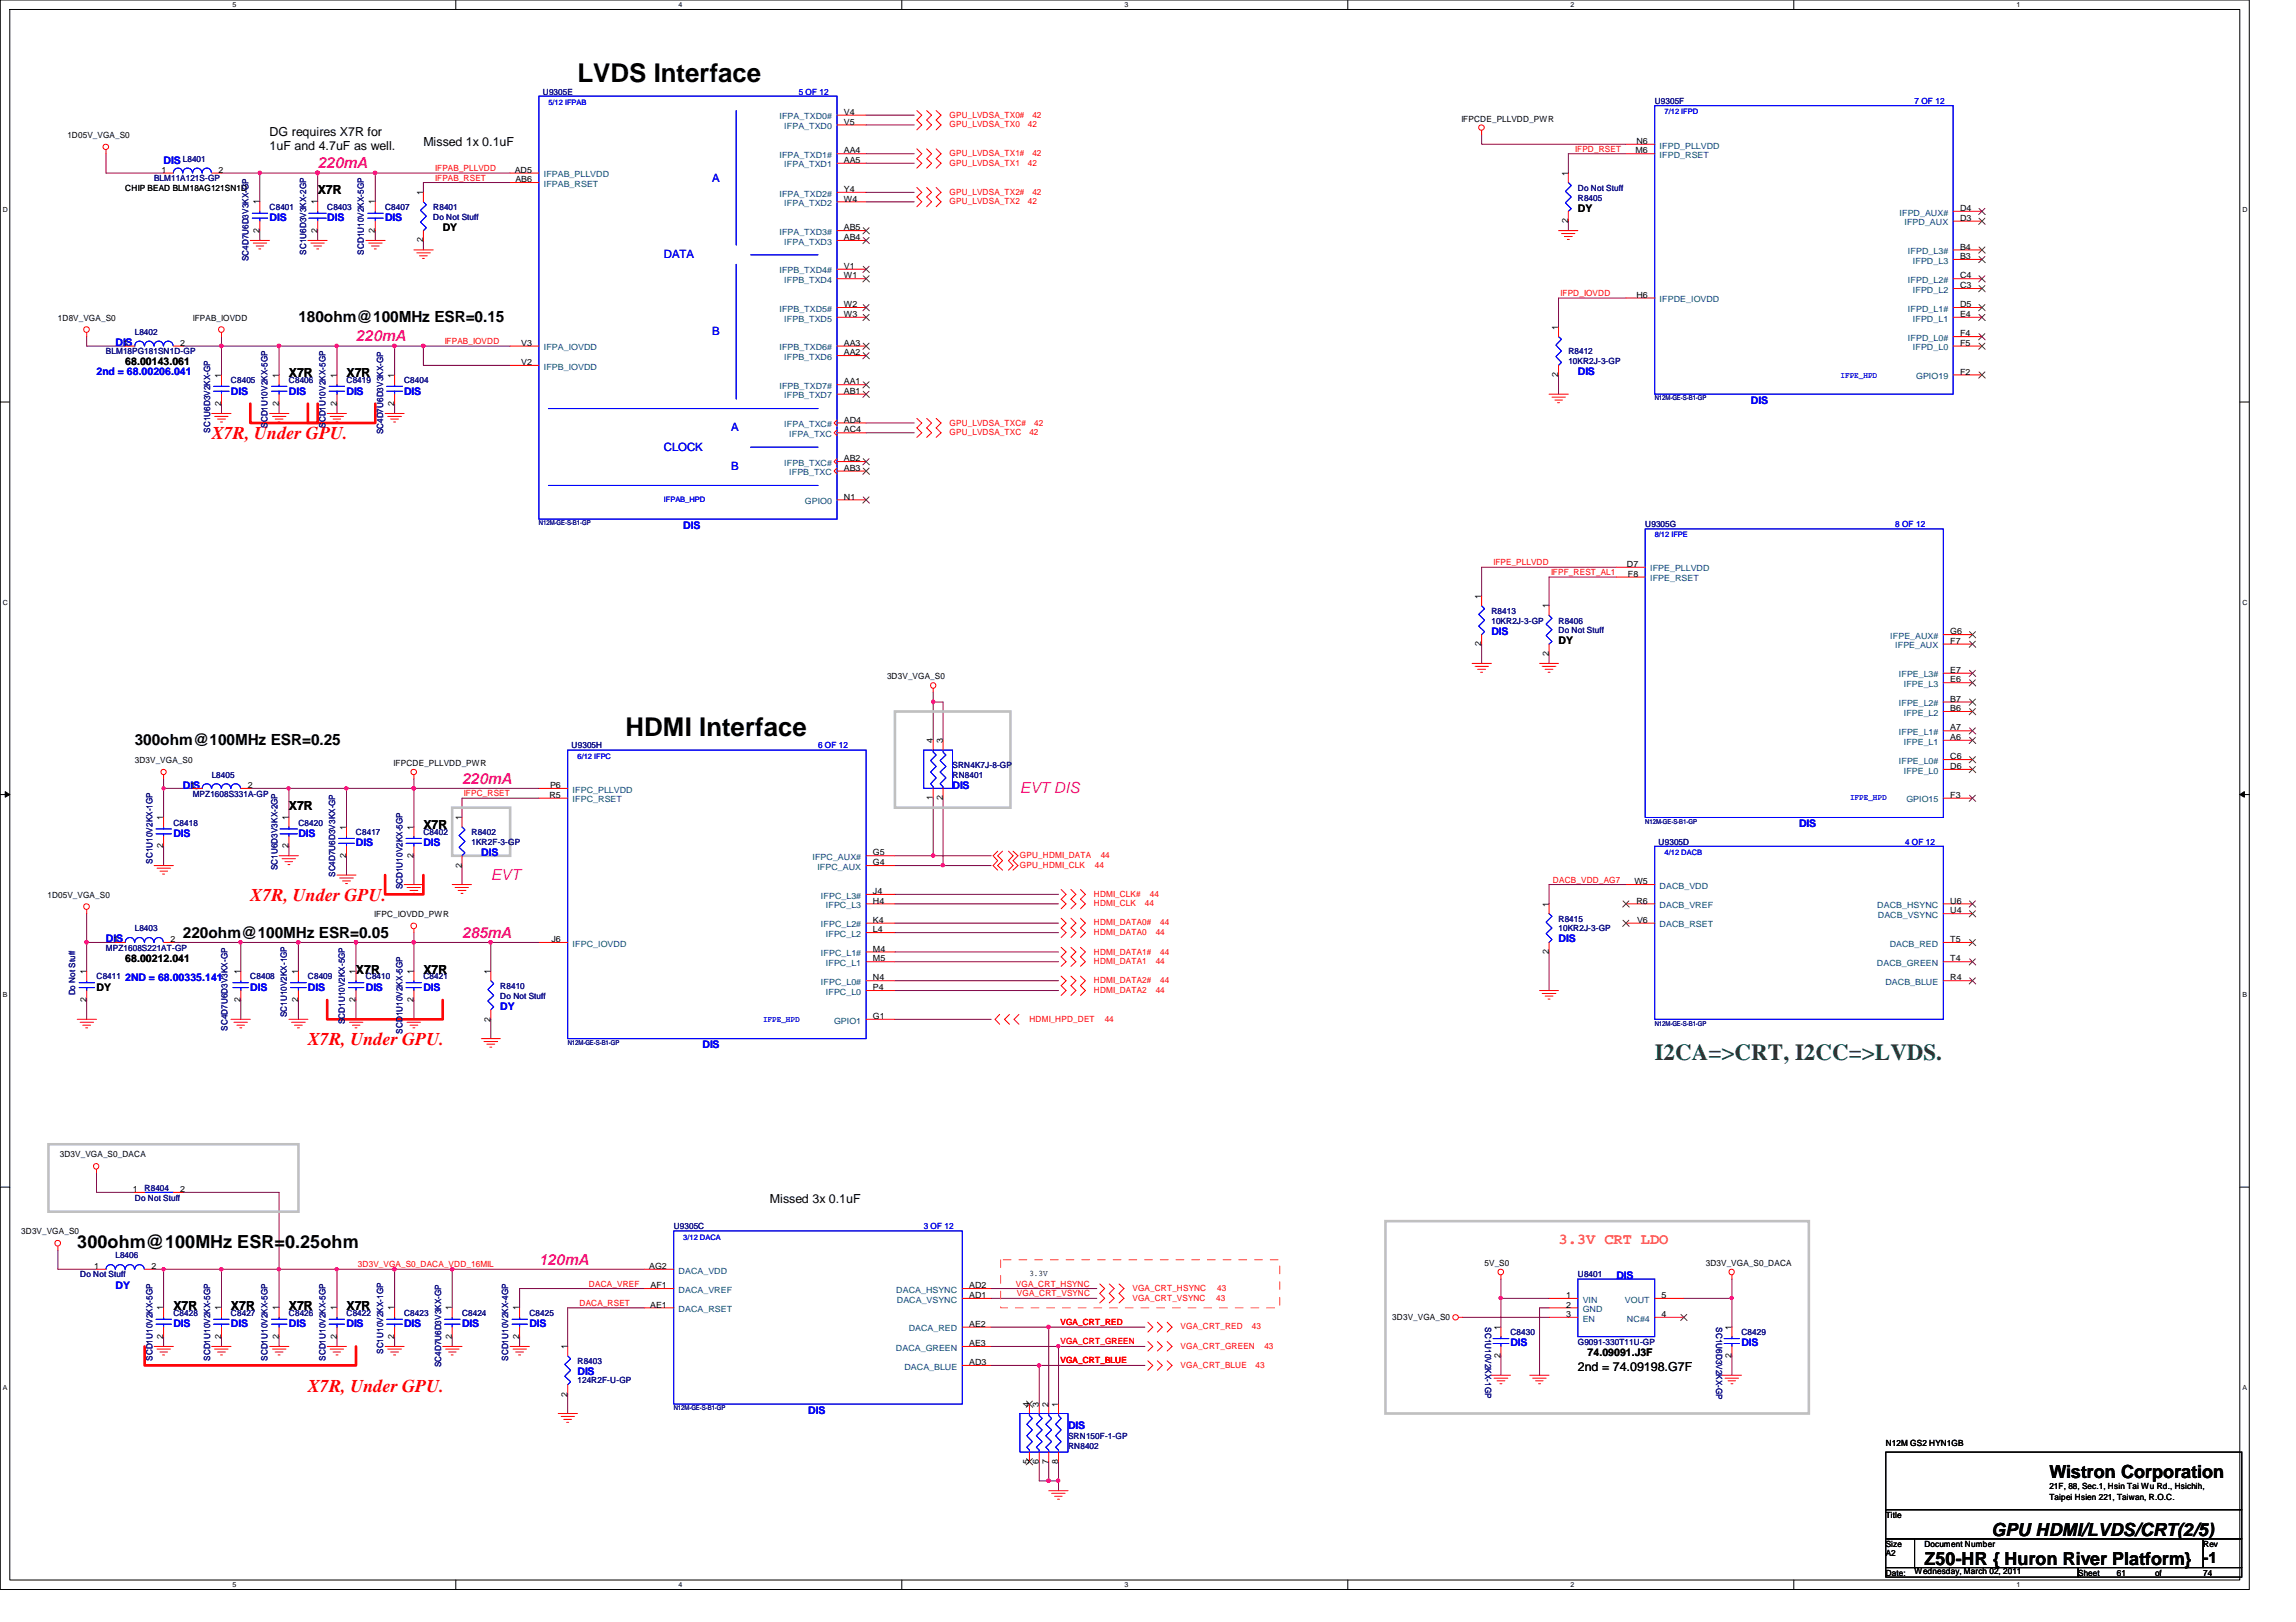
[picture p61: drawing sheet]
<svg xmlns="http://www.w3.org/2000/svg" width="297mm" height="210mm" viewBox="0 0 297 210" stroke-linecap="round" stroke-linejoin="round" font-family="sans-serif">
<defs><g id="words">
<g font-size="3.3">
<text x="74.7" y="10.6">LVDS Interface</text>
<text x="80.9" y="95.2">HDMI Interface</text>
</g>
<text font-size="3" fill="#008000" x="214.1" y="137.1">I2CA=&gt;CRT, I2CC=&gt;LVDS.</text>
<g font-size="2.3" fill="#f00">
<text x="27.4" y="56.9">X7R, Under GPU.</text>
<text x="32.4" y="116.6">X7R, Under GPU.</text>
<text x="39.8" y="135.3">X7R, Under GPU.</text>
<text x="39.8" y="180.1">X7R, Under GPU.</text>
</g>
<g font-size="2.3">
<text x="10" y="161.5">300ohm@100MHz ESR=0.25ohm</text>
<text x="265.1" y="191.3">Wistron Corporation</text>
<text x="249" y="202.5">Z50-HR { Huron River Platform}</text>
<text x="257.6" y="198.8">GPU HDMI/LVDS/CRT(2/5)</text>
</g>
<g font-size="2" fill="#f0f">
<text x="41.1" y="21.8">220mA</text>
<text x="46.1" y="44.2">220mA</text>
<text x="59.8" y="101.4">220mA</text>
<text x="132" y="102.6">EVT DIS</text>
<text x="63.5" y="113.8">EVT</text>
<text x="59.8" y="121.3">285mA</text>
<text x="69.7" y="163.7">120mA</text>
</g>
<g font-size="2">
<text x="38.6" y="41.7">180ohm@100MHz ESR=0.15</text>
<text x="17.4" y="96.4">300ohm@100MHz ESR=0.25</text>
<text x="23.7" y="121.3">220ohm@100MHz ESR=0.05</text>
<text x="285" y="202.2">-1</text>
</g>
<text font-size="2" fill="#ff8000" x="201.6" y="161">3.3V CRT LDO</text>
<g font-size="1.6">
<text x="34.9" y="17.6">DG requires X7R for</text>
<text x="34.9" y="19.5">1uF and 4.7uF as well.</text>
<text x="54.8" y="18.8">Missed 1x 0.1uF</text>
<text x="41.1" y="25.1">X7R</text>
<text x="37.4" y="48.8">X7R</text>
<text x="44.8" y="48.8">X7R</text>
<text x="37.4" y="104.8">X7R</text>
<text x="54.8" y="107.3">X7R</text>
<text x="46.1" y="126">X7R</text>
<text x="54.8" y="126">X7R</text>
<text x="99.6" y="155.7">Missed 3x 0.1uF</text>
<text x="22.4" y="169.5">X7R</text>
<text x="29.9" y="169.5">X7R</text>
<text x="37.4" y="169.5">X7R</text>
<text x="44.8" y="169.5">X7R</text>
<text x="204.1" y="177.4">2nd = 74.09198.G7F</text>
</g>
<g font-size="1.5" fill="#00f">
<text x="92.1" y="23.5">A</text>
<text x="85.9" y="33.4">DATA</text>
<text x="92.1" y="43.4">B</text>
<text x="85.9" y="58.3">CLOCK</text>
<text x="94.6" y="55.8">A</text>
<text x="94.6" y="60.8">B</text>
</g>
<g font-size="1.4" fill="#00f">
<text x="21.2" y="21.2">DIS</text>
<text x="34.9" y="28.6">DIS</text>
<text x="42.3" y="28.6">DIS</text>
<text x="49.8" y="28.6">DIS</text>
<text x="14.9" y="44.8">DIS</text>
<text x="12.5" y="48.6">2nd = 68.00206.041</text>
<text x="29.9" y="51.1">DIS</text>
<text x="37.4" y="51.1">DIS</text>
<text x="44.8" y="51.1">DIS</text>
<text x="52.3" y="51.1">DIS</text>
<text x="204.1" y="48.6">DIS</text>
<text x="226.5" y="52.3">DIS</text>
<text x="88.4" y="68.5">DIS</text>
<text x="193" y="82.2">DIS</text>
<text x="23.7" y="102.1">DIS</text>
<text x="123.2" y="102.1">DIS</text>
<text x="232.7" y="107.1">DIS</text>
<text x="22.4" y="108.3">DIS</text>
<text x="38.6" y="108.3">DIS</text>
<text x="46.1" y="109.5">DIS</text>
<text x="54.8" y="109.5">DIS</text>
<text x="62.3" y="110.8">DIS</text>
<text x="13.7" y="122">DIS</text>
<text x="201.6" y="122">DIS</text>
<text x="16.2" y="127">2ND = 68.00335.141</text>
<text x="32.4" y="128.2">DIS</text>
<text x="39.8" y="128.2">DIS</text>
<text x="47.3" y="128.2">DIS</text>
<text x="54.8" y="128.2">DIS</text>
<text x="64.7" y="130.7">DY</text>
<text x="90.9" y="135.7">DIS</text>
<text x="14.9" y="166.8">DY</text>
<text x="209.1" y="165.5">DIS</text>
<text x="22.4" y="171.7">DIS</text>
<text x="29.9" y="171.7">DIS</text>
<text x="37.4" y="171.7">DIS</text>
<text x="44.8" y="171.7">DIS</text>
<text x="52.3" y="171.7">DIS</text>
<text x="59.8" y="171.7">DIS</text>
<text x="68.5" y="171.7">DIS</text>
<text x="74.7" y="178">DIS</text>
<text x="195.4" y="174.2">DIS</text>
<text x="225.3" y="174.2">DIS</text>
<text x="104.6" y="183">DIS</text>
<text x="138.2" y="185">DIS</text>
</g>
<g font-size="1.4">
<text x="57.3" y="29.9">DY</text>
<text x="204.1" y="27.4">DY</text>
<text x="16.2" y="47.3">68.00143.061</text>
<text x="201.6" y="83.4">DY</text>
<text x="16.2" y="124.5">68.00212.041</text>
<text x="12.5" y="128.2">DY</text>
<text x="205.4" y="175.5">74.09091.J3F</text>
</g>
<g font-size="1.1">
<text x="8.7" y="17.9">1D05V_VGA_S0</text>
<text x="109.2" y="14.9">V4</text>
<text x="109.2" y="16.1">V5</text>
<text x="189.1" y="15.7">IFPCDE_PLLVDD_PWR</text>
<text x="20.9" y="22.4">1</text>
<text x="28.3" y="22.4">2</text>
<text x="66.6" y="22.4">AD5</text>
<text x="66.7" y="23.6">AB6</text>
<text x="109.2" y="19.9">AA4</text>
<text x="109.2" y="21.1">AA5</text>
<text x="202.9" y="22.7" transform="rotate(-90 202.9 22.7)">1</text>
<text x="211.6" y="19.9">M6</text>
<text x="211.7" y="18.6">N6</text>
<text x="16.2" y="24.7">CHIP BEAD BLM18AG121SN1D</text>
<text x="33.6" y="26.5" transform="rotate(-90 33.6 26.5)">1</text>
<text x="41.1" y="26.5" transform="rotate(-90 41.1 26.5)">1</text>
<text x="48.5" y="26.5" transform="rotate(-90 48.5 26.5)">1</text>
<text x="54.7" y="25.2" transform="rotate(-90 54.7 25.2)">1</text>
<text x="109.2" y="29.8">AB5</text>
<text x="109.2" y="24.8">Y4</text>
<text x="109.2" y="26.1">W4</text>
<text x="202.9" y="28.9" transform="rotate(-90 202.9 28.9)">2</text>
<text x="253.6" y="28.6">D3</text>
<text x="253.6" y="27.3">D4</text>
<text x="33.6" y="30.1" transform="rotate(-90 33.6 30.1)">2</text>
<text x="41.1" y="30.1" transform="rotate(-90 41.1 30.1)">2</text>
<text x="48.5" y="30.1" transform="rotate(-90 48.5 30.1)">2</text>
<text x="54.7" y="31.4" transform="rotate(-90 54.7 31.4)">2</text>
<text x="109.2" y="34.8">V1</text>
<text x="109.2" y="31.1">AB4</text>
<text x="253.6" y="33.5">B3</text>
<text x="253.6" y="32.3">B4</text>
<text x="7.5" y="41.5">1D8V_VGA_S0</text>
<text x="24.9" y="41.5">IFPAB_IOVDD</text>
<text x="109.2" y="39.8">W2</text>
<text x="109.2" y="41">W3</text>
<text x="109.2" y="36">W1</text>
<text x="211.7" y="38.5">H6</text>
<text x="253.6" y="41">E4</text>
<text x="253.6" y="37.3">C3</text>
<text x="253.6" y="39.8">D5</text>
<text x="253.6" y="36">C4</text>
<text x="15.9" y="44.7">1</text>
<text x="23.3" y="44.7">2</text>
<text x="67.4" y="47.2">V2</text>
<text x="67.4" y="44.7">V3</text>
<text x="109.2" y="44.7">AA3</text>
<text x="109.2" y="46">AA2</text>
<text x="201.6" y="42.7" transform="rotate(-90 201.6 42.7)">1</text>
<text x="253.6" y="44.7">F5</text>
<text x="253.6" y="43.5">F4</text>
<text x="28.6" y="52.5" transform="rotate(-90 28.6 52.5)">2</text>
<text x="28.6" y="48.9" transform="rotate(-90 28.6 48.9)">1</text>
<text x="36.1" y="52.5" transform="rotate(-90 36.1 52.5)">2</text>
<text x="36.1" y="48.9" transform="rotate(-90 36.1 48.9)">1</text>
<text x="43.6" y="52.5" transform="rotate(-90 43.6 52.5)">2</text>
<text x="43.6" y="48.9" transform="rotate(-90 43.6 48.9)">1</text>
<text x="51" y="52.5" transform="rotate(-90 51 52.5)">2</text>
<text x="51" y="48.9" transform="rotate(-90 51 48.9)">1</text>
<text x="109.2" y="49.7">AA1</text>
<text x="109.2" y="51">AB1</text>
<text x="201.6" y="48.8" transform="rotate(-90 201.6 48.8)">2</text>
<text x="253.6" y="48.5">F2</text>
<text x="109.2" y="56">AC4</text>
<text x="109.2" y="59.7">AB2</text>
<text x="109.2" y="54.7">AD4</text>
<text x="109.2" y="60.9">AB3</text>
<text x="109.2" y="64.6">N1</text>
<text x="191.6" y="77.5" transform="rotate(-90 191.6 77.5)">1</text>
<text x="210.5" y="73.4">D7</text>
<text x="210.6" y="74.6">F8</text>
<text x="191.6" y="83.7" transform="rotate(-90 191.6 83.7)">2</text>
<text x="200.4" y="78.7" transform="rotate(-90 200.4 78.7)">1</text>
<text x="252.3" y="82.1">G6</text>
<text x="252.3" y="83.3">F7</text>
<text x="114.8" y="87.9">3D3V_VGA_S0</text>
<text x="200.4" y="84.9" transform="rotate(-90 200.4 84.9)">2</text>
<text x="252.3" y="87.1">E7</text>
<text x="252.3" y="88.3">E6</text>
<text x="252.3" y="94.5">A7</text>
<text x="252.3" y="90.8">B7</text>
<text x="252.3" y="95.8">A6</text>
<text x="252.3" y="92">B6</text>
<text x="17.4" y="98.8">3D3V_VGA_S0</text>
<text x="24.6" y="102">1</text>
<text x="32" y="102">2</text>
<text x="50.9" y="99.1">IFPCDE_PLLVDD_PWR</text>
<text x="71.2" y="102">P6</text>
<text x="120.7" y="96.2" transform="rotate(-90 120.7 96.2)">4</text>
<text x="122" y="96.2" transform="rotate(-90 122 96.2)">3</text>
<text x="252.3" y="98.3">C6</text>
<text x="252.3" y="99.5">D6</text>
<text x="21.1" y="106.1" transform="rotate(-90 21.1 106.1)">1</text>
<text x="37.3" y="106.1" transform="rotate(-90 37.3 106.1)">1</text>
<text x="44.8" y="107.4" transform="rotate(-90 44.8 107.4)">1</text>
<text x="53.5" y="107.4" transform="rotate(-90 53.5 107.4)">1</text>
<text x="59.7" y="106.1" transform="rotate(-90 59.7 106.1)">1</text>
<text x="71.1" y="103.3">R5</text>
<text x="120.7" y="103.5" transform="rotate(-90 120.7 103.5)">1</text>
<text x="122" y="103.5" transform="rotate(-90 122 103.5)">2</text>
<text x="252.3" y="103.3">F3</text>
<text x="21.1" y="109.8" transform="rotate(-90 21.1 109.8)">2</text>
<text x="37.3" y="109.8" transform="rotate(-90 37.3 109.8)">2</text>
<text x="44.8" y="111" transform="rotate(-90 44.8 111)">2</text>
<text x="53.5" y="111" transform="rotate(-90 53.5 111)">2</text>
<text x="59.7" y="112.3" transform="rotate(-90 59.7 112.3)">2</text>
<text x="112.9" y="112">G4</text>
<text x="112.9" y="110.7">G5</text>
<text x="6.1" y="116.2">1D05V_VGA_S0</text>
<text x="48.4" y="118.7">IFPC_IOVDD_PWR</text>
<text x="112.9" y="116.9">H4</text>
<text x="112.9" y="119.4">K4</text>
<text x="112.9" y="115.7">J4</text>
<text x="200.4" y="117.3" transform="rotate(-90 200.4 117.3)">1</text>
<text x="211.5" y="114.4">W5</text>
<text x="211.7" y="116.9">R6</text>
<text x="211.8" y="119.4">V6</text>
<text x="252.3" y="116.9">U6</text>
<text x="252.3" y="118.2">U4</text>
<text x="14.7" y="121.9">1</text>
<text x="22.1" y="121.9">2</text>
<text x="71.3" y="121.9">J6</text>
<text x="112.9" y="124.4">M5</text>
<text x="112.9" y="120.6">L4</text>
<text x="112.9" y="123.1">M4</text>
<text x="200.4" y="123.5" transform="rotate(-90 200.4 123.5)">2</text>
<text x="252.3" y="124.4">T4</text>
<text x="252.3" y="121.9">T5</text>
<text x="11.2" y="129.7" transform="rotate(-90 11.2 129.7)">2</text>
<text x="11.2" y="126" transform="rotate(-90 11.2 126)">1</text>
<text x="31.1" y="129.7" transform="rotate(-90 31.1 129.7)">2</text>
<text x="31.1" y="126" transform="rotate(-90 31.1 126)">1</text>
<text x="38.6" y="129.7" transform="rotate(-90 38.6 129.7)">2</text>
<text x="38.6" y="126" transform="rotate(-90 38.6 126)">1</text>
<text x="46" y="129.7" transform="rotate(-90 46 129.7)">2</text>
<text x="46" y="126" transform="rotate(-90 46 126)">1</text>
<text x="53.5" y="129.7" transform="rotate(-90 53.5 129.7)">2</text>
<text x="53.5" y="126" transform="rotate(-90 53.5 126)">1</text>
<text x="63.5" y="126" transform="rotate(-90 63.5 126)">1</text>
<text x="112.9" y="128.1">P4</text>
<text x="112.9" y="126.9">N4</text>
<text x="112.9" y="131.9">G1</text>
<text x="252.3" y="126.9">R4</text>
<text x="63.5" y="132.2" transform="rotate(-90 63.5 132.2)">2</text>
<text x="7.7" y="149.8">3D3V_VGA_S0_DACA</text>
<text x="17.2" y="154.3">1</text>
<text x="23.3" y="154.3">2</text>
<text x="2.7" y="159.7">3D3V_VGA_S0</text>
<text x="12.2" y="164.2">1</text>
<text x="19.6" y="164.2">2</text>
<text x="84" y="164.2">AG2</text>
<text x="84.2" y="166.7">AF1</text>
<text x="125.4" y="166.7">AD2</text>
<text x="125.4" y="168">AD1</text>
<text x="133.2" y="165.2">3.3V</text>
<text x="192.1" y="163.8">5V_S0</text>
<text x="202.6" y="168">1</text>
<text x="215" y="168">5</text>
<text x="220.7" y="163.8">3D3V_VGA_S0_DACA</text>
<text x="21.1" y="173.3" transform="rotate(-90 21.1 173.3)">2</text>
<text x="21.1" y="169.6" transform="rotate(-90 21.1 169.6)">1</text>
<text x="28.6" y="173.3" transform="rotate(-90 28.6 173.3)">2</text>
<text x="28.6" y="169.6" transform="rotate(-90 28.6 169.6)">1</text>
<text x="36.1" y="173.3" transform="rotate(-90 36.1 173.3)">2</text>
<text x="36.1" y="169.6" transform="rotate(-90 36.1 169.6)">1</text>
<text x="43.6" y="173.3" transform="rotate(-90 43.6 173.3)">2</text>
<text x="43.6" y="169.6" transform="rotate(-90 43.6 169.6)">1</text>
<text x="51" y="173.3" transform="rotate(-90 51 173.3)">2</text>
<text x="51" y="169.6" transform="rotate(-90 51 169.6)">1</text>
<text x="58.5" y="173.3" transform="rotate(-90 58.5 173.3)">2</text>
<text x="58.5" y="169.6" transform="rotate(-90 58.5 169.6)">1</text>
<text x="67.2" y="173.3" transform="rotate(-90 67.2 173.3)">2</text>
<text x="67.2" y="169.6" transform="rotate(-90 67.2 169.6)">1</text>
<text x="84.1" y="169.2">AE1</text>
<text x="125.4" y="171.7">AE2</text>
<text x="180.1" y="170.8">3D3V_VGA_S0</text>
<text x="194.1" y="172.1" transform="rotate(-90 194.1 172.1)">1</text>
<text x="202.6" y="169.2">2</text>
<text x="202.6" y="170.4">3</text>
<text x="215" y="170.4">4</text>
<text x="224" y="172.1" transform="rotate(-90 224 172.1)">1</text>
<text x="73.4" y="174.6" transform="rotate(-90 73.4 174.6)">1</text>
<text x="125.4" y="174.2">AE3</text>
<text x="125.4" y="176.7">AD3</text>
<text x="194.1" y="175.8" transform="rotate(-90 194.1 175.8)">2</text>
<text x="224" y="175.8" transform="rotate(-90 224 175.8)">2</text>
<text x="73.4" y="180.7" transform="rotate(-90 73.4 180.7)">2</text>
<text x="133.1" y="182" transform="rotate(-90 133.1 182)">4</text>
<text x="134.4" y="182" transform="rotate(-90 134.4 182)">3</text>
<text x="135.6" y="182" transform="rotate(-90 135.6 182)">2</text>
<text x="136.9" y="182" transform="rotate(-90 136.9 182)">1</text>
<text x="133.1" y="189.4" transform="rotate(-90 133.1 189.4)">5</text>
<text x="134.4" y="189.4" transform="rotate(-90 134.4 189.4)">6</text>
<text x="135.6" y="189.4" transform="rotate(-90 135.6 189.4)">7</text>
<text x="136.9" y="189.4" transform="rotate(-90 136.9 189.4)">8</text>
<text x="244" y="187.1">N12M GS2 HYN1GB</text>
<text x="244" y="196.4">Title</text>
<text x="265.1" y="192.7">21F, 88, Sec.1, Hsin Tai Wu Rd., Hsichih,</text>
<text x="265.1" y="194.1">Taipei Hsien 221, Taiwan, R.O.C.</text>
<text x="244" y="203.9">Date:</text>
<text x="244" y="201.4">A2</text>
<text x="244" y="200.2">Size</text>
<text x="247.7" y="203.7">Wednesday, March 02, 2011</text>
<text x="249" y="200.2">Document Number</text>
<text x="268.9" y="203.9">Sheet</text>
<text x="273.9" y="203.9">61</text>
<text x="278.8" y="203.9">of</text>
<text x="285" y="200.2">Rev</text>
<text x="285" y="203.9">74</text>
</g>
<g font-size="1.1" fill="#000080">
<text x="70.2" y="12.2">U9305E</text>
<text x="214.1" y="13.5">U9305F</text>
<text x="19.9" y="23.5">BLM11A121S-GP</text>
<text x="23.7" y="21">L8401</text>
<text x="34.9" y="27.2">C8401</text>
<text x="42.3" y="27.2">C8403</text>
<text x="49.8" y="27.2">C8407</text>
<text x="56" y="27.2">R8401</text>
<text x="56" y="28.4">Do Not Stuff</text>
<text x="204.1" y="26">R8405</text>
<text x="204.1" y="24.7">Do Not Stuff</text>
<text x="32.2" y="33.8" transform="rotate(-90 32.2 33.8)">SC4D7U6D3V3KX-GP</text>
<text x="39.6" y="33" transform="rotate(-90 39.6 33)">SC1U6D3V3KX-2GP</text>
<text x="47.1" y="33" transform="rotate(-90 47.1 33)">SCD1U10V2KX-5GP</text>
<text x="13.7" y="45.8">BLM18PG181SN1D-GP</text>
<text x="17.4" y="43.3">L8402</text>
<text x="202.9" y="45.8">R8412</text>
<text x="202.9" y="47.1">10KR2J-3-GP</text>
<text x="29.9" y="49.6">C8405</text>
<text x="37.4" y="49.6">C8406</text>
<text x="44.8" y="49.6">C8419</text>
<text x="52.3" y="49.6">C8404</text>
<text x="27.2" y="56" transform="rotate(-90 27.2 56)">SC1U6D3V2KX-GP</text>
<text x="34.6" y="55.4" transform="rotate(-90 34.6 55.4)">SCD1U10V2KX-5GP</text>
<text x="42.1" y="55.4" transform="rotate(-90 42.1 55.4)">SCD1U10V2KX-5GP</text>
<text x="49.6" y="56.2" transform="rotate(-90 49.6 56.2)">SC4D7U6D3V3KX-GP</text>
<text x="212.8" y="68.2">U9305G</text>
<text x="193" y="79.5">R8413</text>
<text x="193" y="80.7">10KR2J-3-GP</text>
<text x="201.6" y="80.7">R8406</text>
<text x="201.6" y="82">Do Not Stuff</text>
<text x="27.4" y="100.6">L8405</text>
<text x="74" y="96.9">U9305H</text>
<text x="123.2" y="100.6">RN8401</text>
<text x="123.2" y="99.4">SRN4K7J-8-GP</text>
<text x="22.4" y="106.8">C8418</text>
<text x="24.9" y="103.1">MPZ1608S331A-GP</text>
<text x="38.6" y="106.8">C8420</text>
<text x="19.7" y="111.8" transform="rotate(-90 19.7 111.8)">SC1U10V2KX-1GP</text>
<text x="35.9" y="112.6" transform="rotate(-90 35.9 112.6)">SC1U6D3V3KX-2GP</text>
<text x="43.3" y="113.5" transform="rotate(-90 43.3 113.5)">SC4D7U6D3V3KX-GP</text>
<text x="46.1" y="108.1">C8417</text>
<text x="54.8" y="108.1">C8402</text>
<text x="61" y="108.1">R8402</text>
<text x="61" y="109.3">1KR2F-3-GP</text>
<text x="214.6" y="109.3">U9305D</text>
<text x="52.1" y="115.1" transform="rotate(-90 52.1 115.1)">SCD1U10V2KX-5GP</text>
<text x="201.6" y="119.3">R8415</text>
<text x="13.7" y="123">MPZ1608S221AT-GP</text>
<text x="17.4" y="120.5">L8403</text>
<text x="201.6" y="120.5">10KR2J-3-GP</text>
<text x="9.7" y="128.8" transform="rotate(-90 9.7 128.8)">Do Not Stuff</text>
<text x="12.5" y="126.7">C8411</text>
<text x="32.4" y="126.7">C8408</text>
<text x="37.1" y="131.7" transform="rotate(-90 37.1 131.7)">SC1U10V2KX-1GP</text>
<text x="39.8" y="126.7">C8409</text>
<text x="47.3" y="126.7">C8410</text>
<text x="54.8" y="126.7">C8421</text>
<text x="64.7" y="128">R8410</text>
<text x="64.7" y="129.2">Do Not Stuff</text>
<text x="29.4" y="133.4" transform="rotate(-90 29.4 133.4)">SC4D7U6D3V3KX-GP</text>
<text x="44.6" y="132.5" transform="rotate(-90 44.6 132.5)">SCD1U10V2KX-5GP</text>
<text x="52.1" y="133.8" transform="rotate(-90 52.1 133.8)">SCD1U10V2KX-5GP</text>
<text x="17.4" y="155.4">Do Not Stuff</text>
<text x="18.7" y="154.1">R8404</text>
<text x="87.2" y="159.1">U9305C</text>
<text x="10.4" y="165.3">Do Not Stuff</text>
<text x="14.9" y="162.9">L8406</text>
<text x="204.1" y="165.3">U8401</text>
<text x="22.4" y="170.3">C8428</text>
<text x="29.9" y="170.3">C8427</text>
<text x="37.4" y="170.3">C8426</text>
<text x="44.8" y="170.3">C8422</text>
<text x="52.3" y="170.3">C8423</text>
<text x="59.8" y="170.3">C8424</text>
<text x="68.5" y="170.3">C8425</text>
<text x="192.1" y="171.7" transform="rotate(90 192.1 171.7)">SC1U10V2KX-1GP</text>
<text x="195.4" y="172.8">C8430</text>
<text x="222" y="171.7" transform="rotate(90 222 171.7)">SC1U6D3V2KX-GP</text>
<text x="225.3" y="172.8">C8429</text>
<text x="19.7" y="176.1" transform="rotate(-90 19.7 176.1)">SCD1U10V2KX-5GP</text>
<text x="27.2" y="176.1" transform="rotate(-90 27.2 176.1)">SCD1U10V2KX-5GP</text>
<text x="34.6" y="176.1" transform="rotate(-90 34.6 176.1)">SCD1U10V2KX-5GP</text>
<text x="42.1" y="176.1" transform="rotate(-90 42.1 176.1)">SCD1U10V2KX-5GP</text>
<text x="49.6" y="175.2" transform="rotate(-90 49.6 175.2)">SC1U10V2KX-1GP</text>
<text x="57.1" y="177" transform="rotate(-90 57.1 177)">SC4D7U6D3V3KX-GP</text>
<text x="65.7" y="176.1" transform="rotate(-90 65.7 176.1)">SCD1U10V2KX-4GP</text>
<text x="74.7" y="176.5">R8403</text>
<text x="74.7" y="179">124R2F-U-GP</text>
<text x="204.1" y="174">G9091-330T11U-GP</text>
<text x="138.2" y="187.5">RN8402</text>
<text x="138.2" y="186.2">SRN150F-1-GP</text>
</g>
<g font-size="1.1" fill="#004080">
<text x="100.8" y="15.5">IFPA_TXD0#</text>
<text x="101.5" y="16.7">IFPA_TXD0</text>
<text x="70.4" y="22.9">IFPAB_PLLVDD</text>
<text x="100.8" y="20.4">IFPA_TXD1#</text>
<text x="101.5" y="21.7">IFPA_TXD1</text>
<text x="214.7" y="20.4">IFPD_RSET</text>
<text x="214.7" y="19.2">IFPD_PLLVDD</text>
<text x="70.4" y="24.2">IFPAB_RSET</text>
<text x="100.8" y="25.4">IFPA_TXD2#</text>
<text x="101.5" y="26.7">IFPA_TXD2</text>
<text x="245.7" y="27.9">IFPD_AUX#</text>
<text x="246.4" y="29.2">IFPD_AUX</text>
<text x="100.8" y="35.4">IFPB_TXD4#</text>
<text x="100.8" y="30.4">IFPA_TXD3#</text>
<text x="101.5" y="31.7">IFPA_TXD3</text>
<text x="246.8" y="32.9">IFPD_L3#</text>
<text x="247.5" y="34.1">IFPD_L3</text>
<text x="100.8" y="40.3">IFPB_TXD5#</text>
<text x="101.5" y="41.6">IFPB_TXD5</text>
<text x="101.5" y="36.6">IFPB_TXD4</text>
<text x="214.7" y="39.1">IFPDE_IOVDD</text>
<text x="246.8" y="40.3">IFPD_L1#</text>
<text x="246.8" y="36.6">IFPD_L2#</text>
<text x="247.5" y="41.6">IFPD_L1</text>
<text x="247.5" y="37.9">IFPD_L2</text>
<text x="70.4" y="47.8">IFPB_IOVDD</text>
<text x="70.4" y="45.3">IFPA_IOVDD</text>
<text x="100.8" y="45.3">IFPB_TXD6#</text>
<text x="101.5" y="46.6">IFPB_TXD6</text>
<text x="246.8" y="44.1">IFPD_L0#</text>
<text x="247.5" y="45.3">IFPD_L0</text>
<text x="100.8" y="50.3">IFPB_TXD7#</text>
<text x="101.5" y="51.6">IFPB_TXD7</text>
<text x="247.9" y="49.1">GPIO19</text>
<text x="101.5" y="55.3">IFPA_TXC#</text>
<text x="102.1" y="56.6">IFPA_TXC</text>
<text x="101.5" y="60.3">IFPB_TXC#</text>
<text x="102.1" y="61.5">IFPB_TXC</text>
<text x="104.1" y="65.2">GPIO0</text>
<text x="213.5" y="75.2">IFPE_RSET</text>
<text x="213.5" y="74">IFPE_PLLVDD</text>
<text x="244.6" y="82.7">IFPE_AUX#</text>
<text x="245.2" y="83.9">IFPE_AUX</text>
<text x="245.7" y="87.7">IFPE_L3#</text>
<text x="246.3" y="88.9">IFPE_L3</text>
<text x="245.7" y="95.1">IFPE_L1#</text>
<text x="245.7" y="91.4">IFPE_L2#</text>
<text x="246.3" y="92.6">IFPE_L2</text>
<text x="245.7" y="98.8">IFPE_L0#</text>
<text x="246.3" y="100.1">IFPE_L0</text>
<text x="246.3" y="96.4">IFPE_L1</text>
<text x="74.1" y="103.8">IFPC_RSET</text>
<text x="74.1" y="102.6">IFPC_PLLVDD</text>
<text x="246.6" y="103.8">GPIO15</text>
<text x="105.1" y="111.3">IFPC_AUX#</text>
<text x="105.7" y="112.6">IFPC_AUX</text>
<text x="106.2" y="116.3">IFPC_L3#</text>
<text x="106.8" y="117.5">IFPC_L3</text>
<text x="214.7" y="117.5">DACB_VREF</text>
<text x="214.7" y="115">DACB_VDD</text>
<text x="242.9" y="117.5">DACB_HSYNC</text>
<text x="242.9" y="118.8">DACB_VSYNC</text>
<text x="74.1" y="122.5">IFPC_IOVDD</text>
<text x="106.2" y="123.7">IFPC_L1#</text>
<text x="106.2" y="120">IFPC_L2#</text>
<text x="106.8" y="125">IFPC_L1</text>
<text x="106.8" y="121.2">IFPC_L2</text>
<text x="214.7" y="120">DACB_RSET</text>
<text x="242.8" y="125">DACB_GREEN</text>
<text x="244.5" y="122.5">DACB_RED</text>
<text x="106.2" y="127.5">IFPC_L0#</text>
<text x="106.8" y="128.7">IFPC_L0</text>
<text x="243.9" y="127.5">DACB_BLUE</text>
<text x="107.9" y="132.5">GPIO1</text>
<text x="87.8" y="167.3">DACA_VREF</text>
<text x="87.8" y="164.8">DACA_VDD</text>
<text x="115.9" y="167.3">DACA_HSYNC</text>
<text x="87.8" y="169.8">DACA_RSET</text>
<text x="116" y="168.6">DACA_VSYNC</text>
<text x="117.6" y="172.3">DACA_RED</text>
<text x="204.8" y="168.6">VIN</text>
<text x="204.8" y="169.8">GND</text>
<text x="204.8" y="171">EN</text>
<text x="210.2" y="168.6">VOUT</text>
<text x="210.5" y="171">NC#4</text>
<text x="115.9" y="174.8">DACA_GREEN</text>
<text x="117" y="177.2">DACA_BLUE</text>
</g>
<g font-size="1.1" fill="#00f">
<text x="103.3" y="12.2">5 OF 12</text>
<text x="247.7" y="13.5">7 OF 12</text>
<text x="238.1" y="48.9">IFPE_HPD</text>
<text x="245.2" y="68.2">8 OF 12</text>
<text x="105.8" y="96.9">6 OF 12</text>
<text x="239.3" y="103.6">IFPE_HPD</text>
<text x="246.5" y="109.3">4 OF 12</text>
<text x="98.7" y="132.2">IFPE_HPD</text>
<text x="119.5" y="159.1">3 OF 12</text>
</g>
<g font-size="1.1" fill="#f00">
<text x="122.8" y="16.5">GPU_LVDSA_TX0</text>
<text x="122.8" y="15.2">GPU_LVDSA_TX0#</text>
<text x="133" y="16.5">42</text>
<text x="133.6" y="15.2">42</text>
<text x="56.3" y="22.1">IFPAB_PLLVDD</text>
<text x="56.3" y="23.4">IFPAB_RSET</text>
<text x="122.8" y="21.5">GPU_LVDSA_TX1</text>
<text x="122.8" y="20.2">GPU_LVDSA_TX1#</text>
<text x="133" y="21.5">42</text>
<text x="133.6" y="20.2">42</text>
<text x="203.8" y="19.6">IFPD_RSET</text>
<text x="122.8" y="26.4">GPU_LVDSA_TX2</text>
<text x="122.8" y="25.2">GPU_LVDSA_TX2#</text>
<text x="133" y="26.4">42</text>
<text x="133.6" y="25.2">42</text>
<text x="201.9" y="38.3">IFPD_IOVDD</text>
<text x="57.5" y="44.5">IFPAB_IOVDD</text>
<text x="122.8" y="56.3">GPU_LVDSA_TXC</text>
<text x="122.8" y="55.1">GPU_LVDSA_TXC#</text>
<text x="133.2" y="56.3">42</text>
<text x="133.8" y="55.1">42</text>
<text x="193.2" y="73.2">IFPE_PLLVDD</text>
<text x="200.7" y="74.4">IFPF_REST_AL1</text>
<text x="60" y="103">IFPC_RSET</text>
<text x="131.9" y="112.3">GPU_HDMI_CLK</text>
<text x="131.9" y="111.1">GPU_HDMI_DATA</text>
<text x="141.6" y="112.3">44</text>
<text x="142.4" y="111.1">44</text>
<text x="141.5" y="119.8">HDMI_DATA0#</text>
<text x="141.5" y="117.3">HDMI_CLK</text>
<text x="141.5" y="116">HDMI_CLK#</text>
<text x="148.1" y="117.3">44</text>
<text x="148.8" y="116">44</text>
<text x="150.1" y="119.8">44</text>
<text x="200.9" y="114.2">DACB_VDD_AG7</text>
<text x="141.5" y="123.5">HDMI_DATA1#</text>
<text x="141.5" y="124.8">HDMI_DATA1</text>
<text x="141.5" y="121">HDMI_DATA0</text>
<text x="149.5" y="124.8">44</text>
<text x="149.5" y="121">44</text>
<text x="150.1" y="123.5">44</text>
<text x="141.5" y="127.3">HDMI_DATA2#</text>
<text x="141.5" y="128.5">HDMI_DATA2</text>
<text x="149.5" y="128.5">44</text>
<text x="150.1" y="127.3">44</text>
<text x="133.2" y="132.2">HDMI_HPD_DET</text>
<text x="142.9" y="132.2">44</text>
<text x="46.3" y="164">3D3V_VGA_S0_DACA_VDD_16MIL</text>
<text x="76.2" y="166.5">DACA_VREF</text>
<text x="131.4" y="166.5">VGA_CRT_HSYNC</text>
<text x="131.6" y="167.8">VGA_CRT_VSYNC</text>
<text x="146.5" y="167.1">VGA_CRT_HSYNC</text>
<text x="157.5" y="167.1">43</text>
<text x="75" y="169">DACA_RSET</text>
<text x="137.2" y="171.5">VGA_CRT_RED</text>
<text x="137.2" y="174">VGA_CRT_GREEN</text>
<text x="146.5" y="168.3">VGA_CRT_VSYNC</text>
<text x="152.7" y="172">VGA_CRT_RED</text>
<text x="157.3" y="168.3">43</text>
<text x="162" y="172">43</text>
<text x="137.2" y="176.4">VGA_CRT_BLUE</text>
<text x="152.7" y="177">VGA_CRT_BLUE</text>
<text x="152.7" y="174.5">VGA_CRT_GREEN</text>
<text x="162.4" y="177">43</text>
<text x="163.6" y="174.5">43</text>
</g>
<g font-size="1" fill="#00f">
<text x="70.9" y="13.5">5/12 IFPAB</text>
<text x="215.3" y="14.8">7/12 IFPD</text>
<text x="85.9" y="65">IFPAB_HPD</text>
<text x="214.1" y="69.6">8/12 IFPE</text>
<text x="74.7" y="98.2">6/12 IFPC</text>
<text x="215.3" y="110.7">4/12 DACB</text>
<text x="88.4" y="160.4">3/12 DACA</text>
</g>
<g font-size=".9">
<text x="30.1" y=".9">5</text>
<text x="87.8" y=".9">4</text>
<text x="145.5" y=".9">3</text>
<text x="203.2" y=".9">2</text>
<text x="260.9" y=".9">1</text>
<text x=".4" y="27.4">D</text>
<text x="290.1" y="27.4">D</text>
<text x=".4" y="78.2">C</text>
<text x="290.1" y="78.2">C</text>
<text x=".4" y="129">B</text>
<text x="290.1" y="129">B</text>
<text x=".4" y="179.8">A</text>
<text x="290.1" y="179.8">A</text>
<text x="30.1" y="205.4">5</text>
<text x="87.8" y="205.4">4</text>
<text x="145.5" y="205.4">3</text>
<text x="203.2" y="205.4">2</text>
<text x="260.9" y="205.4">1</text>
</g>
<g font-size=".9" fill="#000080">
<text x="214.1" y="51.8">N12M-GE-S-B1-GP</text>
<text x="69.7" y="68">N12M-GE-S-B1-GP</text>
<text x="212.8" y="106.6">N12M-GE-S-B1-GP</text>
<text x="73.4" y="135.2">N12M-GE-S-B1-GP</text>
<text x="214.1" y="132.7">N12M-GE-S-B1-GP</text>
<text x="87.2" y="182.5">N12M-GE-S-B1-GP</text>
</g>
</g></defs>
<path d="M0 0h291v205.7h-291zM1.3 1.2h288.5v203.3h-288.5z" fill="none" stroke="#000" stroke-width=".13"/>
<g fill="#fff">
<path d="M30.1 .1h.5v1h-.5z"/>
<path d="M30.1 204.6h.5v1h-.5z"/>
</g>
<path d="M59 0v1.2M59 204.5v1.2" fill="none" stroke="#000" stroke-width=".13"/>
<g fill="#fff">
<path d="M87.8 .1h.5v1h-.5z"/>
<path d="M87.8 204.6h.5v1h-.5z"/>
</g>
<path d="M116.7 0v1.2M116.7 204.5v1.2" fill="none" stroke="#000" stroke-width=".13"/>
<g fill="#fff">
<path d="M145.5 .1h.5v1h-.5z"/>
<path d="M145.5 204.6h.5v1h-.5z"/>
</g>
<path d="M174.4 0v1.2M174.4 204.5v1.2" fill="none" stroke="#000" stroke-width=".13"/>
<g fill="#fff">
<path d="M203.2 .1h.5v1h-.5z"/>
<path d="M203.2 204.6h.5v1h-.5z"/>
</g>
<path d="M232.1 0v1.2M232.1 204.5v1.2" fill="none" stroke="#000" stroke-width=".13"/>
<g fill="#fff">
<path d="M260.9 .1h.5v1h-.5z"/>
<path d="M260.9 204.6h.5v1h-.5z"/>
<path d="M.4 26.6h.6v1h-.6z"/>
<path d="M290.1 26.6h.6v1h-.6z"/>
<path d="M.4 77.4h.6v1h-.6z"/>
<path d="M290.1 77.4h.6v1h-.6z"/>
</g>
<path d="M0 52h1.3M289.8 52h1.2" fill="none" stroke="#000" stroke-width=".13"/>
<g fill="#fff">
<path d="M.4 128.2h.6v1h-.6z"/>
<path d="M290.1 128.2h.6v1h-.6z"/>
</g>
<path d="M0 102.8h1.3M.7 102.4l.6 .4-.6 .4zM289.8 102.8h1.2M289.8 102.8l.6-.4v.8z" fill="none" stroke="#000" stroke-width=".13"/>
<path d="M.7 102.4l.6 .4-.6 .4zM289.8 102.8l.6-.4v.8z" fill="#000"/>
<g fill="#fff">
<path d="M.4 179h.5v1h-.5z"/>
<path d="M290.1 179h.6v1h-.6z"/>
</g>
<path d="M0 153.6h1.3M289.8 153.6h1.2" fill="none" stroke="#000" stroke-width=".13"/>
<path d="M11.2 43.6v1.2h5M23.7 44.8h5v3.7M28.7 52.2v1.3M36.1 44.8v3.7M36.1 52.2v1.3M38.6 122h7.5" fill="none" stroke="#800040" stroke-width=".13"/>
<path d="M45.9 121.8h.3l.1 .1-.1 .2-.1 .1-.2-.1z" fill-rule="evenodd" fill="#f0f"/>
<path d="M45.9 121.8h.3l.1 .1-.1 .2-.1 .1-.2-.1z" fill="none" stroke="#f0f" stroke-width=".13"/>
<path d="M38.4 121.8h.3l.1 .1-.1 .2-.1 .1-.2-.1z" fill-rule="evenodd" fill="#f0f"/>
<path d="M38.4 121.8h.3l.1 .1-.1 .2-.1 .1-.2-.1z" fill="none" stroke="#f0f" stroke-width=".13"/>
<path d="M48.6 22.4h17.4M31.2 122h7.4M53.5 120.7v1.3" fill="none" stroke="#800040" stroke-width=".13"/>
<path d="M48.4 22.2h.3l.1 .2-.1 .1-.2 .1-.1-.1z" fill-rule="evenodd" fill="#f0f"/>
<path d="M48.4 22.2h.3l.1 .2-.1 .1-.2 .1-.1-.1z" fill="none" stroke="#f0f" stroke-width=".13"/>
<path d="M21.2 100.8v1.2M53.5 102h-8.7v5" fill="none" stroke="#800040" stroke-width=".13"/>
<path d="M44.6 101.9h.4v.1v.2h-.2h-.2z" fill-rule="evenodd" fill="#f0f"/>
<path d="M44.6 101.9h.4v.1v.2h-.2h-.2z" fill="none" stroke="#f0f" stroke-width=".13"/>
<path d="M21.2 102h3.7M37.4 102h7.4M44.8 110.7v2.5M31.2 122v3.7" fill="none" stroke="#800040" stroke-width=".13"/>
<path d="M31 121.8h.2l.1 .1-.1 .2-.1 .1-.1-.1z" fill-rule="evenodd" fill="#f0f"/>
<path d="M31 121.8h.2l.1 .1-.1 .2-.1 .1-.1-.1z" fill="none" stroke="#f0f" stroke-width=".13"/>
<path d="M11.2 122h3.7M22.4 122h8.8M46.1 129.4v2.5" fill="none" stroke="#800040" stroke-width=".13"/>
<path d="M11 121.8h.3l.1 .1-.1 .2-.1 .1-.2-.1z" fill-rule="evenodd" fill="#f0f"/>
<path d="M11 121.8h.3l.1 .1-.1 .2-.1 .1-.2-.1z" fill="none" stroke="#f0f" stroke-width=".13"/>
<path d="M11.2 122v3.7M38.6 122v3.7M38.6 129.4v2.5M53.5 122h-7.4v3.7" fill="none" stroke="#800040" stroke-width=".13"/>
<path d="M45.9 121.8h.3l.1 .1-.1 .2-.1 .1-.2-.1z" fill-rule="evenodd" fill="#f0f"/>
<path d="M45.9 121.8h.3l.1 .1-.1 .2-.1 .1-.2-.1z" fill="none" stroke="#f0f" stroke-width=".13"/>
<path d="M33.6 22.4h7.5M33.6 29.8v1.3M54.8 31.1v1.2M54.8 23.6h11.2" fill="none" stroke="#800040" stroke-width=".13"/>
<path d="M33.5 22.2h.2l.1 .2-.1 .1-.1 .1-.1-.1z" fill-rule="evenodd" fill="#f0f"/>
<path d="M33.5 22.2h.2l.1 .2-.1 .1-.1 .1-.1-.1z" fill="none" stroke="#f0f" stroke-width=".13"/>
<path d="M13.7 19.9v2.5M28.7 22.4h4.9v3.7M41.1 22.4v3.7" fill="none" stroke="#800040" stroke-width=".13"/>
<path d="M40.9 22.2h.3l.1 .2-.1 .1-.1 .1-.2-.1z" fill-rule="evenodd" fill="#f0f"/>
<path d="M40.9 22.2h.3l.1 .2-.1 .1-.1 .1-.2-.1z" fill="none" stroke="#f0f" stroke-width=".13"/>
<path d="M13.7 22.4h7.5M41.1 29.8v1.3M54.8 44.8h11.2" fill="none" stroke="#800040" stroke-width=".13"/>
<path d="M54.6 44.6h.3l.1 .1-.1 .2-.2 .1-.1-.1z" fill-rule="evenodd" fill="#f0f"/>
<path d="M54.6 44.6h.3l.1 .1-.1 .2-.2 .1-.1-.1z" fill="none" stroke="#f0f" stroke-width=".13"/>
<path d="M28.7 44.8h7.4" fill="none" stroke="#800040" stroke-width=".13"/>
<path d="M35.9 44.6h.3l.1 .1-.1 .2-.1 .1-.2-.1z" fill-rule="evenodd" fill="#f0f"/>
<path d="M35.9 44.6h.3l.1 .1-.1 .2-.1 .1-.2-.1z" fill="none" stroke="#f0f" stroke-width=".13"/>
<path d="M28.5 44.6h.3l.1 .1-.1 .2-.2 .1-.1-.1z" fill-rule="evenodd" fill="#f0f"/>
<path d="M28.5 44.6h.3l.1 .1-.1 .2-.2 .1-.1-.1z" fill="none" stroke="#f0f" stroke-width=".13"/>
<g fill="none" stroke="#800040" stroke-width=".13">
<path d="M112.1 14.9h6.2M112.1 16.2h6.2M112.1 19.9h6.2M112.1 24.9h6.2M112.1 26.1h6.2M112.1 21.1h6.2M112.1 54.7h6.2M112.1 56h6.2M53.5 102h16.2M69.7 103.3h-9.9v2.5M115.8 115.7h21.1M115.8 117h21.1"/>
<path d="M115.8 119.5h21.1M120.7 110.7h7.5M122 112h6.2M31.2 129.4v2.5M115.8 131.9h12.4M115.8 126.9h21.1M115.8 128.2h21.1M115.8 123.2h21.1M115.8 124.5h21.1M115.8 120.7h21.1"/>
</g>
<path d="M53.4 101.9h.3l.1 .1-.1 .2h-.2h-.1z" fill-rule="evenodd" fill="#f0f"/>
<path d="M53.4 101.9h.3l.1 .1-.1 .2h-.2h-.1z" fill="none" stroke="#f0f" stroke-width=".13"/>
<path d="M53.5 100.8v6.2M59.8 112v2.5M63.5 122v3.7" fill="none" stroke="#800040" stroke-width=".13"/>
<path d="M53.4 101.9h.3l.1 .1-.1 .2h-.2h-.1z" fill-rule="evenodd" fill="#f0f"/>
<path d="M53.4 101.9h.3l.1 .1-.1 .2h-.2h-.1z" fill="none" stroke="#f0f" stroke-width=".13"/>
<path d="M63.5 122h6.2" fill="none" stroke="#800040" stroke-width=".13"/>
<path d="M63.3 121.8h.3l.1 .1-.1 .2-.1 .1-.2-.1z" fill-rule="evenodd" fill="#f0f"/>
<path d="M63.3 121.8h.3l.1 .1-.1 .2-.1 .1-.2-.1z" fill="none" stroke="#f0f" stroke-width=".13"/>
<path d="M210.4 19.9h-7.5v2.5M54.8 23.6v1.3M202.9 28.6v1.2M210.4 38.6h-8.8v3.7M51.1 44.8h3.7v2.5h11.2M201.6 48.5v2.5M191.7 73.4h17.4M209.1 74.7h-8.7v3.7M200.4 84.6v1.3M53.5 110.7v3.8M53.5 122h10M63.5 131.9v2.5" fill="none" stroke="#800040" stroke-width=".13"/>
<path d="M53.4 121.8h.3l.1 .1-.1 .2-.2 .1-.1-.1z" fill-rule="evenodd" fill="#f0f"/>
<path d="M53.4 121.8h.3l.1 .1-.1 .2-.2 .1-.1-.1z" fill="none" stroke="#f0f" stroke-width=".13"/>
<path d="M191.7 17.4v1.3h18.7M11.2 118.2v3.8M21.2 102v3.8M11.2 129.4v2.5" fill="none" stroke="#800040" stroke-width=".13"/>
<path d="M21 101.9h.3l.1 .1-.1 .2h-.1h-.2z" fill-rule="evenodd" fill="#f0f"/>
<path d="M21 101.9h.3l.1 .1-.1 .2h-.1h-.2z" fill="none" stroke="#f0f" stroke-width=".13"/>
<path d="M21.2 109.5v2.5M36.1 164.3h7.5M67.2 173v1.2M83.4 166.8h-16.2v2.4M83.4 169.2h-10v5M73.4 180.5v2.4M136.9 191.6v1.3" fill="none" stroke="#800040" stroke-width=".13"/>
<path d="M35.9 164.1h.3l.1 .2-.1 .1-.1 .1-.2-.1z" fill-rule="evenodd" fill="#f0f"/>
<path d="M35.9 164.1h.3l.1 .2-.1 .1-.1 .1-.2-.1z" fill="none" stroke="#f0f" stroke-width=".13"/>
<path d="M7.5 164.3h5M43.6 164.3h7.5" fill="none" stroke="#800040" stroke-width=".13"/>
<path d="M50.9 164.1h.3l.1 .2-.1 .1-.2 .1-.1-.1z" fill-rule="evenodd" fill="#f0f"/>
<path d="M50.9 164.1h.3l.1 .2-.1 .1-.2 .1-.1-.1z" fill="none" stroke="#f0f" stroke-width=".13"/>
<path d="M43.4 164.1h.3l.1 .2-.1 .1-.1 .1-.2-.1z" fill-rule="evenodd" fill="#f0f"/>
<path d="M43.4 164.1h.3l.1 .2-.1 .1-.1 .1-.2-.1z" fill="none" stroke="#f0f" stroke-width=".13"/>
<path d="M7.5 161.8v2.5M58.5 164.3v4.9" fill="none" stroke="#800040" stroke-width=".13"/>
<path d="M58.3 164.1h.3l.1 .2-.1 .1-.1 .1-.2-.1z" fill-rule="evenodd" fill="#f0f"/>
<path d="M58.3 164.1h.3l.1 .2-.1 .1-.1 .1-.2-.1z" fill="none" stroke="#f0f" stroke-width=".13"/>
<path d="M43.6 164.3v4.9M43.6 173v1.2M58.5 164.3h-7.4v4.9M58.5 173v1.2" fill="none" stroke="#800040" stroke-width=".13"/>
<path d="M50.9 164.1h.3l.1 .2-.1 .1-.2 .1-.1-.1z" fill-rule="evenodd" fill="#f0f"/>
<path d="M50.9 164.1h.3l.1 .2-.1 .1-.2 .1-.1-.1z" fill="none" stroke="#f0f" stroke-width=".13"/>
<path d="M210.4 114.5h-10v2.5M200.4 123.2v5M51.1 173v1.2M58.5 164.3h24.9" fill="none" stroke="#800040" stroke-width=".13"/>
<path d="M58.3 164.1h.3l.1 .2-.1 .1-.1 .1-.2-.1z" fill-rule="evenodd" fill="#f0f"/>
<path d="M58.3 164.1h.3l.1 .2-.1 .1-.1 .1-.2-.1z" fill="none" stroke="#f0f" stroke-width=".13"/>
<path d="M135.7 189.1v2.5h-1.3" fill="none" stroke="#800040" stroke-width=".13"/>
<path d="M135.5 191.4h.3l.1 .2-.1 .2-.2 .1-.1-.1z" fill-rule="evenodd" fill="#f0f"/>
<path d="M135.5 191.4h.3l.1 .2-.1 .2-.2 .1-.1-.1z" fill="none" stroke="#f0f" stroke-width=".13"/>
<path d="M134.4 189.1v2.5M136.9 189.1v2.5h-1.2" fill="none" stroke="#800040" stroke-width=".13"/>
<path d="M136.7 191.4h.3l.1 .2-.1 .2-.1 .1-.2-.1z" fill-rule="evenodd" fill="#f0f"/>
<path d="M136.7 191.4h.3l.1 .2-.1 .2-.1 .1-.2-.1z" fill="none" stroke="#f0f" stroke-width=".13"/>
<path d="M41.1 22.4h7.5v3.7M48.6 29.8v1.3M28.7 43.6v1.2M128.2 166.8h13.7M128.2 168h13.7" fill="none" stroke="#800040" stroke-width=".13"/>
<path d="M40.9 22.2h.3l.1 .2-.1 .1-.1 .1-.2-.1z" fill-rule="evenodd" fill="#f0f"/>
<path d="M40.9 22.2h.3l.1 .2-.1 .1-.1 .1-.2-.1z" fill="none" stroke="#f0f" stroke-width=".13"/>
<path d="M36.1 44.8h7.5v3.7M43.6 52.2v1.3M51.1 52.2v1.3M51.1 44.8v3.7M191.7 73.4v3.7M191.7 83.4v2.5" fill="none" stroke="#800040" stroke-width=".13"/>
<path d="M50.9 44.6h.3l.1 .1-.1 .2-.2 .1-.1-.1z" fill-rule="evenodd" fill="#f0f"/>
<path d="M50.9 44.6h.3l.1 .1-.1 .2-.2 .1-.1-.1z" fill="none" stroke="#f0f" stroke-width=".13"/>
<path d="M43.6 44.8h7.5" fill="none" stroke="#800040" stroke-width=".13"/>
<path d="M43.4 44.6h.3l.1 .1-.1 .2-.1 .1-.2-.1z" fill-rule="evenodd" fill="#f0f"/>
<path d="M43.4 44.6h.3l.1 .1-.1 .2-.1 .1-.2-.1z" fill="none" stroke="#f0f" stroke-width=".13"/>
<path d="M37.4 109.5v1.2M37.4 102v3.8" fill="none" stroke="#800040" stroke-width=".13"/>
<path d="M37.2 101.9h.3v.1v.2h-.2h-.1z" fill-rule="evenodd" fill="#f0f"/>
<path d="M37.2 101.9h.3v.1v.2h-.2h-.1z" fill="none" stroke="#f0f" stroke-width=".13"/>
<path d="M32.4 102h5M53.5 122v3.7M53.5 129.4v2.5M135.7 171.7h12.4" fill="none" stroke="#800040" stroke-width=".13"/>
<path d="M135.5 171.6h.3l.1 .1-.1 .2-.2 .1-.1-.1z" fill-rule="evenodd" fill="#f0f"/>
<path d="M135.5 171.6h.3l.1 .1-.1 .2-.2 .1-.1-.1z" fill="none" stroke="#f0f" stroke-width=".13"/>
<path d="M134.4 176.7h13.7" fill="none" stroke="#800040" stroke-width=".13"/>
<path d="M134.3 176.5h.3l.1 .2-.1 .1-.2 .1-.1-.1z" fill-rule="evenodd" fill="#f0f"/>
<path d="M134.3 176.5h.3l.1 .2-.1 .1-.2 .1-.1-.1z" fill="none" stroke="#f0f" stroke-width=".13"/>
<path d="M136.9 174.2h11.2" fill="none" stroke="#800040" stroke-width=".13"/>
<path d="M136.7 174h.3l.1 .2-.1 .1-.1 .1-.2-.1z" fill-rule="evenodd" fill="#f0f"/>
<path d="M136.7 174h.3l.1 .2-.1 .1-.1 .1-.2-.1z" fill="none" stroke="#f0f" stroke-width=".13"/>
<path d="M19.9 164.3h1.3v4.9M21.2 164.3h7.5v4.9" fill="none" stroke="#800040" stroke-width=".13"/>
<path d="M21 164.1h.3l.1 .2-.1 .1-.1 .1-.2-.1z" fill-rule="evenodd" fill="#f0f"/>
<path d="M21 164.1h.3l.1 .2-.1 .1-.1 .1-.2-.1z" fill="none" stroke="#f0f" stroke-width=".13"/>
<path d="M28.7 164.3h7.4v4.9" fill="none" stroke="#800040" stroke-width=".13"/>
<path d="M28.5 164.1h.3l.1 .2-.1 .1-.2 .1-.1-.1z" fill-rule="evenodd" fill="#f0f"/>
<path d="M28.5 164.1h.3l.1 .2-.1 .1-.2 .1-.1-.1z" fill="none" stroke="#f0f" stroke-width=".13"/>
<path d="M120.7 90.8v5M122 90.8v5M21.2 173v1.2M28.7 173v1.2M36.1 173v1.2" fill="none" stroke="#800040" stroke-width=".13"/>
<path d="M120.6 90.7h.3v.1v.2l-.2 .1-.1-.1z" fill-rule="evenodd" fill="#f0f"/>
<path d="M120.6 90.7h.3v.1v.2l-.2 .1-.1-.1z" fill="none" stroke="#f0f" stroke-width=".13"/>
<path d="M120.7 89.6v1.2h1.3M120.7 103.3v7.4" fill="none" stroke="#800040" stroke-width=".13"/>
<path d="M120.6 110.5h.3v.2v.2l-.2 .1-.1-.1z" fill-rule="evenodd" fill="#f0f"/>
<path d="M120.6 110.5h.3v.2v.2l-.2 .1-.1-.1z" fill="none" stroke="#f0f" stroke-width=".13"/>
<path d="M115.8 110.7h4.9M122 103.3v8.7" fill="none" stroke="#800040" stroke-width=".13"/>
<path d="M121.8 111.8h.3l.1 .2-.1 .1-.1 .1-.2-.1z" fill-rule="evenodd" fill="#f0f"/>
<path d="M121.8 111.8h.3l.1 .2-.1 .1-.1 .1-.2-.1z" fill="none" stroke="#f0f" stroke-width=".13"/>
<path d="M115.8 112h6.2M189.2 170.5h11.2M200.4 169.2h-1.2v8.8M217.8 168h6.3M224.1 165.5v2.5M224.1 168v3.7" fill="none" stroke="#800040" stroke-width=".13"/>
<path d="M223.9 167.8h.3v.2v.1l-.2 .1-.1-.1z" fill-rule="evenodd" fill="#f0f"/>
<path d="M223.9 167.8h.3v.2v.1l-.2 .1-.1-.1z" fill="none" stroke="#f0f" stroke-width=".13"/>
<path d="M194.2 175.5v2.5M200.4 168h-6.2v3.7M224.1 175.5v2.5" fill="none" stroke="#800040" stroke-width=".13"/>
<path d="M194 167.8h.3l.1 .2-.1 .1-.2 .1-.1-.1z" fill-rule="evenodd" fill="#f0f"/>
<path d="M194 167.8h.3l.1 .2-.1 .1-.2 .1-.1-.1z" fill="none" stroke="#f0f" stroke-width=".13"/>
<path d="M12.5 151.8v2.5h4.9M23.7 154.3h12.4v10M128.2 174.2h8.7v7.5M128.2 176.7h6.2v5M128.2 171.7h7.5v10M194.2 165.5v2.5" fill="none" stroke="#800040" stroke-width=".13"/>
<g fill="none" stroke="#f00" stroke-width=".13">
<path d="M13.7 19.4v.5M108.3 19.9h3.8M108.3 16.2h3.8M108.3 14.9h3.8M118.6 19.3l.6 .6-.6 .6 .6 .6-.6 .7M118.6 14.3l.6 .6-.6 .6 .6 .7-.6 .6M119.9 19.3l.6 .6-.6 .6 .6 .6-.6 .7M119.9 14.3l.6 .6-.6 .6 .6 .7-.6 .6M121.1 19.3l.6 .6-.6 .6 .6 .6-.6 .7M121.1 14.3l.6 .6-.6 .6 .6 .7-.6 .6M191.7 16.9v.5M210.4 19.9h3.7"/>
<path d="M210.4 18.7h3.7M21.2 22.4h1.2M27.4 22.4h1.3M32.4 31.1h2.5M32.8 31.5h1.7M33.1 31.8h1M33.5 32.2h.2M33.6 26.1v1.2M33.6 28.6v1.2M39.8 31.1h2.5M40.2 31.5h1.7M40.6 31.8h1"/>
<path d="M41 32.2h.2M41.1 26.1v1.2M41.1 28.6v1.2M47.3 31.1h2.5M47.7 31.5h1.7M48 31.8h1.1M48.4 32.2h.3M48.6 26.1v1.2M48.6 28.6v1.2M53.5 32.3h2.5M53.9 32.7h1.8M54.3 33.1h1"/>
<path d="M54.6 33.4h.3M54.8 24.9v1.2M54.8 29.8v1.3M66 23.6h3.7M66 22.4h3.7M108.3 39.8h3.8M108.3 36.1h3.8M108.3 34.8h3.8M108.3 31.1h3.8M108.3 29.8h3.8M108.3 26.1h3.8M108.3 24.9h3.8"/>
<path d="M108.3 21.1h3.8M118.6 24.3l.6 .6-.6 .6 .6 .6-.6 .7M119.9 24.3l.6 .6-.6 .6 .6 .6-.6 .7M121.1 24.3l.6 .6-.6 .6 .6 .6-.6 .7M201.6 29.8h2.5M202 30.2h1.7M202.4 30.6h1M202.8 31h.2M202.9 22.4v1.2M202.9 27.3v1.3M210.4 38.6h3.7M252.7 39.8h3.7"/>
<path d="M252.7 36.1h3.7M252.7 37.3h3.7M252.7 33.6h3.7M252.7 32.3h3.7M252.7 28.6h3.7M252.7 27.3h3.7M11.2 43.1v.5M16.2 44.8h1.2M22.4 44.8h1.3M27.4 53.5h2.5M27.8 53.9h1.7M28.1 54.2h1.1"/>
<path d="M28.5 54.6h.3M28.7 43.1v.5M28.7 48.5v1.3M28.7 51v1.2M34.9 53.5h2.5M35.3 53.9h1.7M35.6 54.2h1M36 54.6h.2M36.1 48.5v1.3M36.1 51v1.2M42.3 53.5h2.5M42.7 53.9h1.7"/>
<path d="M43.1 54.2h1M43.5 54.6h.2M43.6 48.5v1.3M43.6 51v1.2M49.8 53.5h2.5M50.2 53.9h1.7M50.5 54.2h1.1M50.9 54.6h.3M51.1 48.5v1.3M51.1 51v1.2M66 47.3h3.7M66 44.8h3.7"/>
<path d="M108.3 59.4l-.4 .3 .4 .4M108.3 55.6l-.4 .4 .4 .4M108.3 54.4l-.4 .3 .4 .4M108.3 44.8h3.8M108.3 59.7h3.8M108.3 56h3.8M108.3 54.7h3.8M108.3 51h3.8M108.3 49.8h3.8M108.3 46h3.8M108.3 41.1h3.8M118.6 54.1l.6 .6-.6 .7 .6 .6-.6 .6"/>
<path d="M119.9 54.1l.6 .6-.6 .7 .6 .6-.6 .6M121.1 54.1l.6 .6-.6 .7 .6 .6-.6 .6M200.4 51h2.5M200.8 51.4h1.7M201.2 51.8h.9M201.5 52.1h.3M201.6 42.3v1.3M201.6 47.3v1.2M252.7 44.8h3.7M252.7 41.1h3.7M252.7 48.5h3.7M252.7 43.6h3.7"/>
<path d="M108.3 60.6l-.4 .4 .4 .3M108.3 64.7h3.8M108.3 61h3.8M191.7 77.1v1.3M200.4 78.4v1.2M209.1 74.7h3.7M209.1 73.4h3.7M120.7 89.1v.5M120.7 95.8v1.3M122 95.8v1.3M190.5 85.9h2.5M190.8 86.2h1.8"/>
<path d="M191.2 86.6h1M191.6 87h.2M191.7 82.1v1.3M199.2 85.9h2.4M199.5 86.2h1.8M199.9 86.6h1M200.3 87h.2M200.4 83.4v1.2M251.4 99.6h3.8M251.4 98.3h3.8M251.4 95.8h3.8M251.4 94.6h3.8"/>
<path d="M251.4 92.1h3.8M251.4 90.8h3.8M251.4 88.3h3.8M251.4 87.1h3.8M251.4 83.4h3.8M251.4 82.1h3.8M11.2 117.7v.5M19.9 112h2.5M20.3 112.4h1.8M20.7 112.7h1M21 113.1h.3M21.2 100.3v.5"/>
<path d="M21.2 105.8v1.2M21.2 108.2v1.3M24.9 102h1.3M31.2 102h1.2M36.1 110.7h2.5M36.5 111.1h1.7M36.9 111.5h.9M37.3 111.9h.2M37.4 105.8v1.2M37.4 108.2v1.3M43.6 113.2h2.5M43.9 113.6h1.8"/>
<path d="M44.3 114h1M44.7 114.3h.3M44.8 107v1.2M44.8 109.5v1.2M52.3 114.5h2.5M52.7 114.9h1.7M53 115.2h1.1M53.4 115.6h.3M53.5 100.3v.5M53.5 107v1.2M53.5 109.5v1.2M58.5 114.5h2.5"/>
<path d="M58.9 114.9h1.7M59.3 115.2h1M59.6 115.6h.3M59.8 105.8v1.2M59.8 110.7v1.3M69.7 102h3.7M69.7 103.3h3.7M112.1 119.5h3.7M112.1 117h3.7M112.1 115.7h3.7M112.1 112h3.7M112.1 110.7h3.7"/>
<path d="M120.7 102v1.3M122 102v1.3M129.1 110.2l-.6 .5 .6 .7-.6 .6 .6 .6M129.7 110.2l-.6 .5 .6 .7-.6 .6 .6 .6M130.5 110.2l.6 .5-.6 .7 .6 .6-.6 .6M131.1 110.2l.6 .5-.6 .7 .6 .6-.6 .6M137.3 118.8l.6 .7-.6 .6 .6 .6-.6 .6M137.3 115.1l.6 .6-.6 .7 .6 .6-.6 .6M138.6 118.8l.6 .7-.6 .6 .6 .6-.6 .6M138.6 115.1l.6 .6-.6 .7 .6 .6-.6 .6M139.8 118.8l.6 .7-.6 .6 .6 .6-.6 .6M139.8 115.1l.6 .6-.6 .7 .6 .6-.6 .6"/>
<path d="M200.4 117v1.2M210.4 119.5h3.7M210.4 117h3.7M210.4 114.5h3.7M251.4 103.3h3.8M251.4 117h3.8M251.4 118.2h3.8M10 131.9h2.5M10.4 132.3h1.7M10.7 132.7h1M11.1 133h.2M11.2 125.7v1.2"/>
<path d="M11.2 128.2v1.2M14.9 122h1.3M21.2 122h1.2M29.9 131.9h2.5M30.3 132.3h1.7M30.6 132.7h1M31 133h.3M31.2 125.7v1.2M31.2 128.2v1.2M37.4 131.9h2.4M37.7 132.3h1.8M38.1 132.7h1"/>
<path d="M38.5 133h.2M38.6 125.7v1.2M38.6 128.2v1.2M44.8 131.9h2.5M45.2 132.3h1.7M45.6 132.7h1M45.9 133h.3M46.1 125.7v1.2M46.1 128.2v1.2M52.3 131.9h2.5M52.7 132.3h1.7M53 132.7h1.1"/>
<path d="M53.4 133h.3M53.5 120.2v.5M53.5 125.7v1.2M53.5 128.2v1.2M62.3 134.4h2.4M62.6 134.8h1.8M63 135.1h1M63.4 135.5h.2M63.5 125.7v1.2M63.5 130.7v1.2M69.7 122h3.7M112.1 131.9h3.7"/>
<path d="M112.1 128.2h3.7M112.1 126.9h3.7M112.1 124.5h3.7M112.1 123.2h3.7M112.1 120.7h3.7M129.3 131.3l-.6 .6 .6 .6M130.6 131.3l-.6 .6 .6 .6M131.8 131.3l-.6 .6 .6 .6M137.3 126.3l.6 .6-.6 .7 .6 .6-.6 .6M137.3 122.6l.6 .6-.6 .6 .6 .7-.6 .6M138.6 126.3l.6 .6-.6 .7 .6 .6-.6 .6M138.6 122.6l.6 .6-.6 .6 .6 .7-.6 .6"/>
<path d="M139.8 126.3l.6 .6-.6 .7 .6 .6-.6 .6M139.8 122.6l.6 .6-.6 .6 .6 .7-.6 .6M199.2 128.2h2.4M199.5 128.6h1.8M199.9 128.9h1M200.3 129.3h.2M200.4 122v1.2M251.4 122h3.8M251.4 126.9h3.8M251.4 124.5h3.8M12.5 151.3v.5M17.4 154.3h1.3"/>
<path d="M22.4 154.3h1.3M7.5 161.3v.5M12.5 164.3h1.2M18.7 164.3h1.2M19.9 174.2h2.5M20.3 174.6h1.8M20.7 175h1M21 175.3h.3M21.2 169.2v1.3M21.2 171.7v1.3M27.4 174.2h2.5M27.8 174.6h1.7"/>
<path d="M28.1 175h1.1M28.5 175.3h.3M28.7 169.2v1.3M28.7 171.7v1.3M34.9 174.2h2.5M35.3 174.6h1.7M35.6 175h1M36 175.3h.2M36.1 169.2v1.3M36.1 171.7v1.3M42.3 174.2h2.5M42.7 174.6h1.7"/>
<path d="M43.1 175h1M43.5 175.3h.2M43.6 169.2v1.3M43.6 171.7v1.3M49.8 174.2h2.5M50.2 174.6h1.7M50.5 175h1.1M50.9 175.3h.3M51.1 169.2v1.3M51.1 171.7v1.3M57.3 174.2h2.5M57.7 174.6h1.7"/>
<path d="M58 175h1M58.4 175.3h.2M58.5 169.2v1.3M58.5 171.7v1.3M66 174.2h2.5M66.4 174.6h1.7M66.7 175h1M67.1 175.3h.2M67.2 169.2v1.3M67.2 171.7v1.3M73.4 174.2v1.3M73.4 179.2v1.3"/>
<path d="M83.4 166.8h3.8M83.4 164.3h3.8M83.4 169.2h3.8M124.5 166.8h3.7M124.5 176.7h3.7M124.5 174.2h3.7M124.5 171.7h3.7M124.5 168h3.7M142.3 166.2l.6 .6-.6 .6 .6 .6-.6 .6M143.5 166.2l.6 .6-.6 .6 .6 .6-.6 .6M144.8 166.2l.6 .6-.6 .6 .6 .6-.6 .6M148.5 176.1l.6 .6-.6 .6"/>
<path d="M148.5 173.6l.6 .6-.6 .6M148.5 171.1l.6 .6-.6 .7M149.7 176.1l.7 .6-.7 .6M149.7 173.6l.7 .6-.7 .6M149.7 171.1l.7 .6-.7 .7M151 176.1l.6 .6-.6 .6M151 173.6l.6 .6-.6 .6M151 171.1l.6 .6-.6 .7M188.7 170.5h.5M193 178h2.4M193.3 178.4h1.8M193.7 178.7h1"/>
<path d="M194.1 179.1h.2M194.2 165v.5M194.2 171.7v1.3M194.2 174.2v1.3M197.9 178h2.5M198.3 178.4h1.7M198.7 178.7h.9M199 179.1h.3M200.4 168h3.7M200.4 169.2h3.7M200.4 170.5h3.7M214.1 168h3.7"/>
<path d="M214.1 170.5h3.7M222.8 178h2.5M223.2 178.4h1.7M223.6 178.7h.9M223.9 179.1h.3M224.1 165v.5M224.1 171.7v1.3M224.1 174.2v1.3M72.2 182.9h2.5M72.6 183.3h1.7M72.9 183.7h1.1M73.3 184.1h.3"/>
<path d="M133.2 181.7v1.2M133.2 187.9v1.2M134.4 181.7v1.2M134.4 187.9v1.2M135.7 192.9h2.5M135.7 181.7v1.2M135.7 187.9v1.2M136.1 193.3h1.7M136.4 193.6h1M136.8 194h.3M136.9 181.7v1.2M136.9 187.9v1.2"/>
<circle cx="13.7" cy="19" r=".36"/>
<circle cx="191.7" cy="16.5" r=".36"/>
<circle cx="11.2" cy="42.6" r=".37"/>
<circle cx="28.6" cy="42.6" r=".37"/>
<circle cx="21.2" cy="99.9" r=".34"/>
<circle cx="53.5" cy="99.9" r=".36"/>
<circle cx="120.7" cy="88.7" r=".35"/>
<circle cx="11.2" cy="117.3" r=".37"/>
<circle cx="53.5" cy="119.8" r=".37"/>
<circle cx="12.4" cy="150.9" r=".35"/>
<circle cx="7.5" cy="160.9" r=".37"/>
<circle cx="188.3" cy="170.5" r=".36"/>
<circle cx="194.1" cy="164.6" r=".37"/>
<circle cx="224" cy="164.6" r=".35"/>
</g>
<path d="M244 187.9h46v7.5h-46zM244 195.4h46v3.7h-46zM244 199.1h3.7v3.8h-3.7zM247.7 199.1h37.3v3.8h-37.3zM285 199.1h5v3.8h-5zM244 202.9h24.9v1.2h-24.9zM268.9 202.9h21.1v1.2h-21.1z" fill="none" stroke="#000" stroke-width=".13"/>
<path d="M32.4 52.2v2.5h8.7v-2.5M39.8 52.2v2.5h8.8v-2.5M49.8 113.2v2.5h5v-2.5M42.3 129.4v2.5h15v-2.5M18.7 174.2v2.5h27.4v-2.5" fill="none" stroke="#f00" stroke-width=".34"/>
<path d="M129.5 163h36.1v6.2h-36.1z" fill="none" stroke="#ff8000" stroke-width=".13" stroke-dasharray="1 1 1 1 1 1 1 1"/>
<path d="M115.8 92.1h14.9v12.4h-14.9zM58.5 104.5h7.5v6.2h-7.5zM6.3 148.1h32.3v8.7h-32.3zM179.2 158h54.8v24.9h-54.8z" fill="none" stroke="#c0c0c0" stroke-width=".34"/>
<g fill="none" stroke="#00f" stroke-width=".13">
<path d="M69.7 12.4h38.6v54.8h-38.6zM95.2 14.3v17.4M214.1 13.7h38.6v37.3h-38.6zM214.1 19.9h.1M214.1 18.7h.1M23.6 22.4a.59 .59 0 0 0-.6-.6 .59 .59 0 0 0-.6 .6M24.9 22.4a.61 .61 0 0 0-.6-.6 .61 .61 0 0 0-.6 .6M26.1 22.4a.59 .59 0 0 0-.6-.6 .59 .59 0 0 0-.6 .6M27.3 22.4a.59 .59 0 0 0-.6-.6 .59 .59 0 0 0-.5 .6M32.6 28.2h2M32.6 27.6h2M33.6 27.3v.3"/>
<path d="M33.6 28.2v.4M40 28.2h2.2M40 27.6h2.2M41.1 27.3v.3M41.1 28.2v.4M47.6 28.2h2M47.6 27.6h2M48.6 27.3v.3M48.6 28.2v.4M54.8 26.1l.4 .4-.8 .7 .8 .8-.8 .7 .8 .8-.4 .3M69.7 22.4h.1M69.7 23.6h.1"/>
<path d="M95.2 34.2v17.4M97.1 33h8.7M202.9 23.6l.4 .4-.8 .8 .8 .7-.8 .7 .8 .8-.4 .3M18.7 44.7a.61 .61 0 0 0-.7-.5 .61 .61 0 0 0-.6 .6M19.9 44.7a.59 .59 0 0 0-.6-.5 .59 .59 0 0 0-.6 .6M21.1 44.7a.59 .59 0 0 0-.6-.5 .59 .59 0 0 0-.6 .6M22.4 44.7a.61 .61 0 0 0-.6-.5 .61 .61 0 0 0-.6 .6M27.6 50.6h2M27.6 50h2M28.7 49.8v.2M28.7 50.6v.4M35.1 50.6h2"/>
<path d="M35.1 50h2M36.1 49.8v.2M36.1 50.6v.4M42.6 50h2M42.6 50.6h2M43.6 49.8v.2M43.6 50.6v.4M50 50h2.1M50 50.6h2.1M51.1 49.8v.2M51.1 50.6v.4M69.7 44.8h.1"/>
<path d="M69.7 47.3h.1M70.9 52.9h34.9M97.1 57.9h8.7M201.6 43.6l.4 .3-.7 .8 .7 .7-.7 .7 .7 .8-.4 .4M70.9 62.8h34.9M191.7 78.4l.4 .4-.8 .7 .8 .8-.8 .7 .8 .7-.4 .4M200.4 79.6l.4 .4-.8 .8 .8 .7-.8 .8 .8 .7-.4 .4M212.8 68.5h38.6v37.3h-38.6zM212.8 74.7h.1M212.8 73.4h.1M73.4 97.1h38.7v37.3h-38.7zM119.5 97.1h3.7v4.9h-3.7z"/>
<path d="M120.7 97.1v.2l.4 .4-.7 .7 .7 .8-.7 .7 .7 .8-.7 .7 .3 .4v.2M122 97.1v.2l.4 .4-.8 .7 .8 .8-.8 .7 .8 .8-.8 .7 .4 .4v.2M20.2 107.3h2M20.2 107.9h2M21.2 107v.3M21.2 107.9v.3M27.3 102a.59 .59 0 0 0-.5-.6 .59 .59 0 0 0-.6 .6M28.6 102a.61 .61 0 0 0-.6-.6 .61 .61 0 0 0-.6 .6M29.8 102a.59 .59 0 0 0-.6-.6 .59 .59 0 0 0-.5 .6M31.1 102a.61 .61 0 0 0-.6-.6 .61 .61 0 0 0-.6 .6M36.2 107.9h2.3M36.2 107.3h2.3"/>
<path d="M37.4 107v.3M37.4 107.9v.3M43.8 108.5h2M43.8 109.1h2M44.8 108.2v.3M44.8 109.1v.4M52.5 109.1h2M52.5 108.5h2M53.5 108.2v.3M53.5 109.1v.4M59.8 107l.4 .4-.8 .7 .8 .8-.8 .7 .8 .8-.4 .3M73.4 103.3h.1"/>
<path d="M73.4 102h.1M200.4 118.2l.4 .4-.8 .7 .8 .8-.8 .7 .8 .8-.4 .4M212.8 103.3h.1M214.1 109.5h37.3v22.4h-37.3zM214.1 119.5h.1M214.1 114.5h.1M214.1 117h.1M251.4 118.2h.1M251.4 117h.1M10.2 127.8h2M10.2 127.2h2M11.2 126.9v.3"/>
<path d="M11.2 127.8v.4M17.4 121.9a.59 .59 0 0 0-.6-.6 .59 .59 0 0 0-.6 .7M18.7 121.9a.61 .61 0 0 0-.7-.6 .61 .61 0 0 0-.6 .7M19.9 121.9a.59 .59 0 0 0-.6-.6 .59 .59 0 0 0-.6 .7M21.1 121.9a.59 .59 0 0 0-.6-.6 .59 .59 0 0 0-.6 .7M30.1 127.8h2M30.1 127.2h2M31.2 126.9v.3M31.2 127.8v.4M37.6 127.2h2M37.6 127.8h2M38.6 126.9v.3"/>
<path d="M38.6 127.8v.4M45.1 127.8h2M45.1 127.2h2M46.1 126.9v.3M46.1 127.8v.4M52.5 127.8h2M52.5 127.2h2M53.5 126.9v.3M53.5 127.8v.4M63.5 126.9l.4 .4-.8 .8 .8 .7-.8 .7 .8 .8-.4 .4M73.4 122h.1M251.4 122h.1"/>
<path d="M251.4 124.5h.1M251.4 126.9h.1M18.7 154.3h3.7M87.2 159.3h37.3v22.4h-37.3zM14.9 164.3a.59 .59 0 0 0-.6-.6 .59 .59 0 0 0-.6 .6M16.2 164.3a.61 .61 0 0 0-.6-.6 .61 .61 0 0 0-.7 .6M17.4 164.3a.59 .59 0 0 0-.6-.6 .59 .59 0 0 0-.6 .6M18.7 164.3a.61 .61 0 0 0-.6-.6 .61 .61 0 0 0-.7 .6M20.2 170.7h2M20.2 171.4h2M21.2 170.5v.2M21.2 171.4v.3"/>
<path d="M27.6 171.4h2M27.6 170.7h2M28.7 170.5v.2M28.7 171.4v.3M35.1 171.4h2M35.1 170.7h2M36.1 170.5v.2M36.1 171.4v.3M42.6 170.7h2M42.6 171.4h2M43.6 170.5v.2M43.6 171.4v.3"/>
<path d="M50 170.7h2.1M50 171.4h2.1M51.1 170.5v.2M51.1 171.4v.3M57.5 171.4h2M57.5 170.7h2M58.5 170.5v.2M58.5 171.4v.3M66.2 171.4h2M66.2 170.7h2M67.2 170.5v.2M67.2 171.4v.3"/>
<path d="M73.4 175.5l.4 .4-.7 .7 .7 .7-.7 .8 .7 .7-.4 .4M87.2 169.2h.1M87.2 164.3h.1M87.2 166.8h.1M124.5 171.7h.1M124.5 174.2h.1M124.5 176.7h.1M124.5 166.8h.1M124.5 168h.1M193.2 173.2h2M193.2 173.9h2M194.2 173v.2"/>
<path d="M194.2 173.9v.3M204.1 165.5h10v7.5h-10zM223.1 173.2h1.9M223.1 173.9h1.9M224.1 173v.2M224.1 173.9v.3M131.9 182.9h6.3v5h-6.3zM133.2 182.9v.3l.4 .4-.8 .7 .8 .7-.8 .8 .8 .8-.8 .7 .4 .4v.2M134.4 182.9v.3l.4 .4-.7 .7 .7 .7-.7 .8 .7 .8-.7 .7 .3 .4v.2M135.7 182.9v.3l.4 .4-.8 .7 .8 .7-.8 .8 .8 .8-.8 .7 .4 .4v.2M136.9 182.9v.3l.4 .4-.7 .7 .7 .7-.7 .8 .7 .8-.7 .7 .3 .4v.2"/>
</g>
<g fill="none" stroke="#804000" stroke-width=".13">
<path d="M111.7 39.4l.8 .8M111.7 35.7l.8 .8M111.7 34.5l.8 .8M111.7 30.7l.8 .8M111.7 29.5l.8 .8M112.4 39.4l-.8 .8M112.4 35.7l-.8 .8M112.4 34.5l-.8 .8M112.4 30.7l-.8 .8M112.4 29.5l-.8 .8M256 39.4l.8 .8M256 37l.8 .8"/>
<path d="M256 35.7l.8 .8M256 33.2l.8 .8M256 32l.8 .8M256 28.2l.8 .8M256 27l.8 .8M256.8 39.4l-.8 .8M256.8 37l-.8 .8M256.8 35.7l-.8 .8M256.8 33.2l-.8 .8M256.8 32l-.8 .8M256.8 28.2l-.8 .8M256.8 27l-.8 .8"/>
<path d="M111.7 59.4l.8 .8M111.7 50.6l.8 .8M111.7 49.4l.8 .8M111.7 45.6l.8 .8M111.7 44.4l.8 .8M111.7 40.7l.8 .8M112.4 59.4l-.8 .8M112.4 50.6l-.8 .8M112.4 49.4l-.8 .8M112.4 45.6l-.8 .8M112.4 44.4l-.8 .8M112.4 40.7l-.8 .8"/>
<path d="M256 48.1l.8 .8M256 44.4l.8 .8M256 43.2l.8 .8M256 40.7l.8 .8M256.8 48.1l-.8 .8M256.8 44.4l-.8 .8M256.8 43.2l-.8 .8M256.8 40.7l-.8 .8M111.7 64.3l.8 .8M111.7 60.6l.8 .8M112.4 64.3l-.8 .8M112.4 60.6l-.8 .8"/>
<path d="M254.8 99.2l.8 .8M254.8 97.9l.8 .8M254.8 95.4l.8 .8M254.8 94.2l.8 .8M254.8 91.7l.8 .8M254.8 90.5l.8 .8M254.8 88l.8 .8M254.8 86.7l.8 .8M254.8 83l.8 .8M254.8 81.7l.8 .9M255.6 99.2l-.8 .8M255.6 97.9l-.8 .8"/>
<path d="M255.6 95.4l-.8 .8M255.6 94.2l-.8 .8M255.6 91.7l-.8 .8M255.6 90.5l-.8 .8M255.6 88l-.8 .8M255.6 86.7l-.8 .8M255.6 83l-.8 .8M255.6 81.7l-.8 .9M210 116.6l.8 .8M210 119.1l.8 .8M210.7 116.6l-.8 .8M210.7 119.1l-.8 .8"/>
<path d="M254.8 117.9l.8 .8M254.8 116.6l.8 .8M254.8 102.9l.8 .8M255.6 117.9l-.8 .8M255.6 116.6l-.8 .8M255.6 102.9l-.8 .8M254.8 126.5l.8 .8M254.8 124.1l.8 .8M254.8 121.6l.8 .8M255.6 126.5l-.8 .8M255.6 124.1l-.8 .8M255.6 121.6l-.8 .8"/>
<path d="M217.5 170.1l.8 .8M218.2 170.1l-.8 .8M132.8 181.3l.8 .8M132.8 188.8l.8 .8M133.6 181.3l-.8 .8M133.6 188.8l-.8 .8"/>
</g>
<path d="M45.9 121.8h.3l.1 .1-.1 .2-.1 .1-.2-.1z" fill-rule="evenodd" fill="#f0f"/>
<path d="M45.9 121.8h.3l.1 .1-.1 .2-.1 .1-.2-.1z" fill="none" stroke="#f0f" stroke-width=".13"/>
<path d="M38.4 121.8h.3l.1 .1-.1 .2-.1 .1-.2-.1z" fill-rule="evenodd" fill="#f0f"/>
<path d="M38.4 121.8h.3l.1 .1-.1 .2-.1 .1-.2-.1z" fill="none" stroke="#f0f" stroke-width=".13"/>
<path d="M48.4 22.2h.3l.1 .2-.1 .1-.2 .1-.1-.1z" fill-rule="evenodd" fill="#f0f"/>
<path d="M48.4 22.2h.3l.1 .2-.1 .1-.2 .1-.1-.1z" fill="none" stroke="#f0f" stroke-width=".13"/>
<path d="M44.6 101.9h.4v.1v.2h-.2h-.2z" fill-rule="evenodd" fill="#f0f"/>
<path d="M44.6 101.9h.4v.1v.2h-.2h-.2z" fill="none" stroke="#f0f" stroke-width=".13"/>
<path d="M31 121.8h.2l.1 .1-.1 .2-.1 .1-.1-.1z" fill-rule="evenodd" fill="#f0f"/>
<path d="M31 121.8h.2l.1 .1-.1 .2-.1 .1-.1-.1z" fill="none" stroke="#f0f" stroke-width=".13"/>
<path d="M11 121.8h.3l.1 .1-.1 .2-.1 .1-.2-.1z" fill-rule="evenodd" fill="#f0f"/>
<path d="M11 121.8h.3l.1 .1-.1 .2-.1 .1-.2-.1z" fill="none" stroke="#f0f" stroke-width=".13"/>
<path d="M45.9 121.8h.3l.1 .1-.1 .2-.1 .1-.2-.1z" fill-rule="evenodd" fill="#f0f"/>
<path d="M45.9 121.8h.3l.1 .1-.1 .2-.1 .1-.2-.1z" fill="none" stroke="#f0f" stroke-width=".13"/>
<path d="M33.5 22.2h.2l.1 .2-.1 .1-.1 .1-.1-.1z" fill-rule="evenodd" fill="#f0f"/>
<path d="M33.5 22.2h.2l.1 .2-.1 .1-.1 .1-.1-.1z" fill="none" stroke="#f0f" stroke-width=".13"/>
<path d="M40.9 22.2h.3l.1 .2-.1 .1-.1 .1-.2-.1z" fill-rule="evenodd" fill="#f0f"/>
<path d="M40.9 22.2h.3l.1 .2-.1 .1-.1 .1-.2-.1z" fill="none" stroke="#f0f" stroke-width=".13"/>
<path d="M54.6 44.6h.3l.1 .1-.1 .2-.2 .1-.1-.1z" fill-rule="evenodd" fill="#f0f"/>
<path d="M54.6 44.6h.3l.1 .1-.1 .2-.2 .1-.1-.1z" fill="none" stroke="#f0f" stroke-width=".13"/>
<path d="M35.9 44.6h.3l.1 .1-.1 .2-.1 .1-.2-.1z" fill-rule="evenodd" fill="#f0f"/>
<path d="M35.9 44.6h.3l.1 .1-.1 .2-.1 .1-.2-.1z" fill="none" stroke="#f0f" stroke-width=".13"/>
<path d="M28.5 44.6h.3l.1 .1-.1 .2-.2 .1-.1-.1z" fill-rule="evenodd" fill="#f0f"/>
<path d="M28.5 44.6h.3l.1 .1-.1 .2-.2 .1-.1-.1z" fill="none" stroke="#f0f" stroke-width=".13"/>
<path d="M53.4 101.9h.3l.1 .1-.1 .2h-.2h-.1z" fill-rule="evenodd" fill="#f0f"/>
<path d="M53.4 101.9h.3l.1 .1-.1 .2h-.2h-.1z" fill="none" stroke="#f0f" stroke-width=".13"/>
<path d="M53.4 101.9h.3l.1 .1-.1 .2h-.2h-.1z" fill-rule="evenodd" fill="#f0f"/>
<path d="M53.4 101.9h.3l.1 .1-.1 .2h-.2h-.1z" fill="none" stroke="#f0f" stroke-width=".13"/>
<path d="M63.3 121.8h.3l.1 .1-.1 .2-.1 .1-.2-.1z" fill-rule="evenodd" fill="#f0f"/>
<path d="M63.3 121.8h.3l.1 .1-.1 .2-.1 .1-.2-.1z" fill="none" stroke="#f0f" stroke-width=".13"/>
<path d="M53.4 121.8h.3l.1 .1-.1 .2-.2 .1-.1-.1z" fill-rule="evenodd" fill="#f0f"/>
<path d="M53.4 121.8h.3l.1 .1-.1 .2-.2 .1-.1-.1z" fill="none" stroke="#f0f" stroke-width=".13"/>
<path d="M21 101.9h.3l.1 .1-.1 .2h-.1h-.2z" fill-rule="evenodd" fill="#f0f"/>
<path d="M21 101.9h.3l.1 .1-.1 .2h-.1h-.2z" fill="none" stroke="#f0f" stroke-width=".13"/>
<path d="M35.9 164.1h.3l.1 .2-.1 .1-.1 .1-.2-.1z" fill-rule="evenodd" fill="#f0f"/>
<path d="M35.9 164.1h.3l.1 .2-.1 .1-.1 .1-.2-.1z" fill="none" stroke="#f0f" stroke-width=".13"/>
<path d="M50.9 164.1h.3l.1 .2-.1 .1-.2 .1-.1-.1z" fill-rule="evenodd" fill="#f0f"/>
<path d="M50.9 164.1h.3l.1 .2-.1 .1-.2 .1-.1-.1z" fill="none" stroke="#f0f" stroke-width=".13"/>
<path d="M43.4 164.1h.3l.1 .2-.1 .1-.1 .1-.2-.1z" fill-rule="evenodd" fill="#f0f"/>
<path d="M43.4 164.1h.3l.1 .2-.1 .1-.1 .1-.2-.1z" fill="none" stroke="#f0f" stroke-width=".13"/>
<path d="M58.3 164.1h.3l.1 .2-.1 .1-.1 .1-.2-.1z" fill-rule="evenodd" fill="#f0f"/>
<path d="M58.3 164.1h.3l.1 .2-.1 .1-.1 .1-.2-.1z" fill="none" stroke="#f0f" stroke-width=".13"/>
<path d="M50.9 164.1h.3l.1 .2-.1 .1-.2 .1-.1-.1z" fill-rule="evenodd" fill="#f0f"/>
<path d="M50.9 164.1h.3l.1 .2-.1 .1-.2 .1-.1-.1z" fill="none" stroke="#f0f" stroke-width=".13"/>
<path d="M58.3 164.1h.3l.1 .2-.1 .1-.1 .1-.2-.1z" fill-rule="evenodd" fill="#f0f"/>
<path d="M58.3 164.1h.3l.1 .2-.1 .1-.1 .1-.2-.1z" fill="none" stroke="#f0f" stroke-width=".13"/>
<path d="M135.5 191.4h.3l.1 .2-.1 .2-.2 .1-.1-.1z" fill-rule="evenodd" fill="#f0f"/>
<path d="M135.5 191.4h.3l.1 .2-.1 .2-.2 .1-.1-.1z" fill="none" stroke="#f0f" stroke-width=".13"/>
<path d="M136.7 191.4h.3l.1 .2-.1 .2-.1 .1-.2-.1z" fill-rule="evenodd" fill="#f0f"/>
<path d="M136.7 191.4h.3l.1 .2-.1 .2-.1 .1-.2-.1z" fill="none" stroke="#f0f" stroke-width=".13"/>
<path d="M40.9 22.2h.3l.1 .2-.1 .1-.1 .1-.2-.1z" fill-rule="evenodd" fill="#f0f"/>
<path d="M40.9 22.2h.3l.1 .2-.1 .1-.1 .1-.2-.1z" fill="none" stroke="#f0f" stroke-width=".13"/>
<path d="M50.9 44.6h.3l.1 .1-.1 .2-.2 .1-.1-.1z" fill-rule="evenodd" fill="#f0f"/>
<path d="M50.9 44.6h.3l.1 .1-.1 .2-.2 .1-.1-.1z" fill="none" stroke="#f0f" stroke-width=".13"/>
<path d="M43.4 44.6h.3l.1 .1-.1 .2-.1 .1-.2-.1z" fill-rule="evenodd" fill="#f0f"/>
<path d="M43.4 44.6h.3l.1 .1-.1 .2-.1 .1-.2-.1z" fill="none" stroke="#f0f" stroke-width=".13"/>
<path d="M37.2 101.9h.3v.1v.2h-.2h-.1z" fill-rule="evenodd" fill="#f0f"/>
<path d="M37.2 101.9h.3v.1v.2h-.2h-.1z" fill="none" stroke="#f0f" stroke-width=".13"/>
<path d="M135.5 171.6h.3l.1 .1-.1 .2-.2 .1-.1-.1z" fill-rule="evenodd" fill="#f0f"/>
<path d="M135.5 171.6h.3l.1 .1-.1 .2-.2 .1-.1-.1z" fill="none" stroke="#f0f" stroke-width=".13"/>
<path d="M134.3 176.5h.3l.1 .2-.1 .1-.2 .1-.1-.1z" fill-rule="evenodd" fill="#f0f"/>
<path d="M134.3 176.5h.3l.1 .2-.1 .1-.2 .1-.1-.1z" fill="none" stroke="#f0f" stroke-width=".13"/>
<path d="M136.7 174h.3l.1 .2-.1 .1-.1 .1-.2-.1z" fill-rule="evenodd" fill="#f0f"/>
<path d="M136.7 174h.3l.1 .2-.1 .1-.1 .1-.2-.1z" fill="none" stroke="#f0f" stroke-width=".13"/>
<path d="M21 164.1h.3l.1 .2-.1 .1-.1 .1-.2-.1z" fill-rule="evenodd" fill="#f0f"/>
<path d="M21 164.1h.3l.1 .2-.1 .1-.1 .1-.2-.1z" fill="none" stroke="#f0f" stroke-width=".13"/>
<path d="M28.5 164.1h.3l.1 .2-.1 .1-.2 .1-.1-.1z" fill-rule="evenodd" fill="#f0f"/>
<path d="M28.5 164.1h.3l.1 .2-.1 .1-.2 .1-.1-.1z" fill="none" stroke="#f0f" stroke-width=".13"/>
<path d="M120.6 90.7h.3v.1v.2l-.2 .1-.1-.1z" fill-rule="evenodd" fill="#f0f"/>
<path d="M120.6 90.7h.3v.1v.2l-.2 .1-.1-.1z" fill="none" stroke="#f0f" stroke-width=".13"/>
<path d="M120.6 110.5h.3v.2v.2l-.2 .1-.1-.1z" fill-rule="evenodd" fill="#f0f"/>
<path d="M120.6 110.5h.3v.2v.2l-.2 .1-.1-.1z" fill="none" stroke="#f0f" stroke-width=".13"/>
<path d="M121.8 111.8h.3l.1 .2-.1 .1-.1 .1-.2-.1z" fill-rule="evenodd" fill="#f0f"/>
<path d="M121.8 111.8h.3l.1 .2-.1 .1-.1 .1-.2-.1z" fill="none" stroke="#f0f" stroke-width=".13"/>
<path d="M223.9 167.8h.3v.2v.1l-.2 .1-.1-.1z" fill-rule="evenodd" fill="#f0f"/>
<path d="M223.9 167.8h.3v.2v.1l-.2 .1-.1-.1z" fill="none" stroke="#f0f" stroke-width=".13"/>
<path d="M194 167.8h.3l.1 .2-.1 .1-.2 .1-.1-.1z" fill-rule="evenodd" fill="#f0f"/>
<path d="M194 167.8h.3l.1 .2-.1 .1-.2 .1-.1-.1z" fill="none" stroke="#f0f" stroke-width=".13"/>
<use href="#words"/>
</svg>
